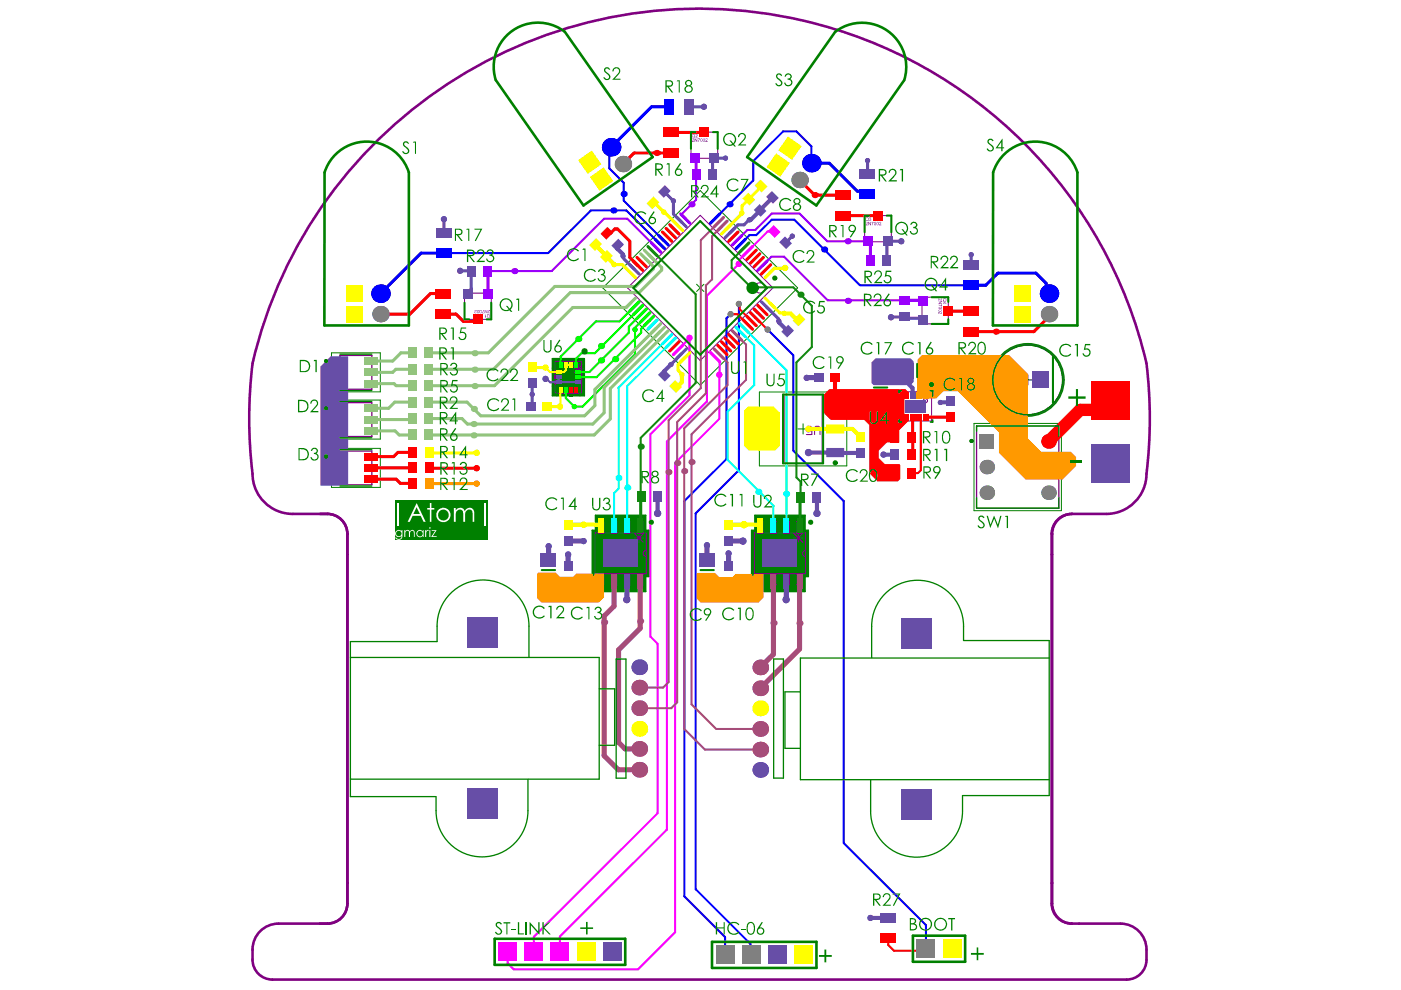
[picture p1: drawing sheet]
<svg xmlns="http://www.w3.org/2000/svg" width="297mm" height="210mm" viewBox="0 0 297 210" stroke-linecap="round" stroke-linejoin="round" font-family="sans-serif">
<path d="M217.9 79.5v2.1M216.8 80.5h2.2" fill="none" stroke="#000" stroke-width=".22"/>
<g fill="#008000">
<path d="M117.1 76h6.8v7.9h-6.8z"/>
<path d="M160.1 109.3h10.6v3.1h.7v9.8h-.7v3.2h-10.6v-3.2h-.7v-9.8h.7z"/>
<path d="M126.3 109.3h10.6v3.1h.7v9.8h-.7v3.2h-10.6v-3.2h-.7v-9.8h.7z"/>
</g>
<path d="M117.1 76h6.8v7.9h-6.8zM126.3 109.3h10.6v3.1h.7v9.8h-.7v3.2h-10.6v-3.2h-.7v-9.8h.7zM160.1 109.3h10.6v3.1h.7v9.8h-.7v3.2h-10.6v-3.2h-.7v-9.8h.7z" fill="none" stroke="#008000" stroke-width=".33"/>
<path d="M70.3 74.8h10.3v8.3h-10.3zM127.8 61l20.7-20.6 20.6 20.6-20.6 20.7zM70.3 84.8h10.3v8.3h-10.3zM70.3 95.1h10.3v8.2h-10.3zM161 83.1h18.5v15.7h-18.5zM206.5 89.8h18.5v18.5h-18.5z" fill="none" stroke="#008000" stroke-width=".21"/>
<path d="M147.7 60.3l1.5 1.5M149.2 60.3l-1.5 1.5M169.2 90.9h2.2M170.3 89.9v2.1" fill="none" stroke="#008000" stroke-width=".22"/>
<circle cx="217.9" cy="80.5" r="7.6" fill="none" stroke="#008000" stroke-width=".44"/>
<g fill="none" stroke="#800080" stroke-width=".21">
<path d="M117.7 76.6h5.6v6.7h-5.6zM117.7 78.6h.2v.6h-.2M117.7 79.7h.2v.5h-.2M118.6 76.6v.2h.5v-.2M119.7 76.6v.2h.5v-.2M120.6 76.6l2.7 2.8M120.8 76.6v.2h.5v-.2M121.9 76.6v.2h.5v-.2M123.3 79.7h-.2v.5h.2M123.3 78.6h-.2v.6h.2M117.7 80.8h.2v.5h-.2M118.6 83.3v-.2h.5v.2"/>
<path d="M119.7 83.3v-.2h.5v.2M120.8 83.3v-.2h.5v.2M121.9 83.3v-.2h.5v.2M123.3 80.8h-.2v.5h.2M190.9 83.1h6.6v6.2h-6.6zM126.1 113h10.9v8.7h-10.9zM126.9 113v-2.4h1.1v2.4M129.6 113v-2.4h1.1v2.4M132.4 113v-2.4h1.1v2.4M135.2 113v-2.4h1.1v2.4M159.9 113h10.9v8.7h-10.9zM160.7 113v-2.4h1.1v2.4"/>
<path d="M163.4 113v-2.4h1.1v2.4M166.2 113v-2.4h1.1v2.4M169 113v-2.4h1.1v2.4M126.9 121.7v2.4h1.1v-2.4M129.6 121.7v2.4h1.1v-2.4M132.4 121.7v2.4h1.1v-2.4M135.2 121.7v2.4h1.1v-2.4M160.7 121.7v2.4h1.1v-2.4M163.4 121.7v2.4h1.1v-2.4M166.2 121.7v2.4h1.1v-2.4M169 121.7v2.4h1.1v-2.4"/>
</g>
<path d="M146.5 28h5.7v5.6h-5.7zM183.3 45.7h5.7v5.6h-5.7zM98.5 62.2h5.7v5.5h-5.7zM133 61l15.5-15.4 15.4 15.4-15.4 15.4zM195.5 63h5.6v5.7h-5.6zM166.2 83.7h8.1v14.5h-8.1z" fill="none" stroke="#800080" stroke-width=".22"/>
<path d="M72.1 75.4h6.7v7.1h-6.7zM72.1 85.4h6.7v7.2h-6.7zM72.1 95.6h6.7v7.2h-6.7zM207.1 90.3h17.4v17.4h-17.4z" fill="none" stroke="#800080" stroke-width=".28"/>
<g fill="#800080">
<path d="M100.7 67.7h1.3v.6h-1.3z" fill-rule="evenodd"/>
<path d="M102.7 61.7h1.3v.5h-1.3z" fill-rule="evenodd"/>
<path d="M98.7 61.7h1.3v.5h-1.3z" fill-rule="evenodd"/>
<path d="M148.7 27.5h1.3v.5h-1.3z" fill-rule="evenodd"/>
<path d="M146.7 33.5h1.3v.6h-1.3z" fill-rule="evenodd"/>
<path d="M150.7 33.5h1.3v.6h-1.3z" fill-rule="evenodd"/>
<path d="M185.5 45.2h1.3v.5h-1.3z" fill-rule="evenodd"/>
<path d="M183.5 51.2h1.3v.6h-1.3z" fill-rule="evenodd"/>
<path d="M187.5 51.2h1.3v.6h-1.3z" fill-rule="evenodd"/>
<path d="M201.1 65.2h.5v1.3h-.5z" fill-rule="evenodd"/>
<path d="M195 63.2h.6v1.3h-.6z" fill-rule="evenodd"/>
<path d="M195 67.2h.6v1.3h-.6z" fill-rule="evenodd"/>
</g>
<path d="M121.8 77.2l1.8 1.8M121.8 78.1h1.8M122.7 77.2v1.8M123.6 77.2l-1.8 1.8M168.3 113.1l1.9 1.9M168.3 114.1h1.9M169.3 113.1v1.9M170.2 113.1l-1.9 1.9" fill="none" stroke="#800080" stroke-width=".21"/>
<g fill="#800080">
<path d="M103.4 65.7h.5l-.1 .3a.18 .18 0 0 0-.3 .2 .18 .18 0 0 0 .3 .1l.1-.1a.23 .23 0 0 1-.4 .1 .23 .23 0 0 1 .1-.3l.2-.2z"/>
<path d="M102.8 65.7l.4 .6v-.6h.1v.7l-.4-.6v.6h-.1z"/>
<path d="M102.4 65.7l.1 .2-.2 .4 .4 .1h-.5z"/>
<path d="M100.5 65.7h.5l-.2 .3a.18 .18 0 0 0-.1 .3 .18 .18 0 0 0 .3-.1 .26 .26 0 0 1-.3 .2 .26 .26 0 0 1-.2-.3 .26 .26 0 0 1 .3-.2l.1-.1z"/>
<path d="M102.8 66.7h.1v.5l.2-.1-.2 .2h-.1z"/>
<path d="M146.7 29.4h.1a.21 .21 0 0 1 .3 0 .21 .21 0 0 1-.1 .3l-.2 .3h.4v.1h-.5l.4-.5-.2-.2-.2 .2z"/>
<path d="M147.3 29.4l.4 .5v-.5h.1v.7l-.4-.6v.6h-.1z"/>
<path d="M147.9 29.4h.5l-.3 .7v-.2l.2-.4z"/>
<path d="M149.6 29.4a.27 .27 0 0 1 .4 .2 .27 .27 0 0 1-.3 .3l.3 .2h-.4l.3-.5-.1-.2-.2 .2z"/>
<path d="M147.5 28.5a.27 .27 0 0 1 .4 .1 .27 .27 0 0 1-.3 .4l.3 .1h-.5l.4-.4v-.2l-.4 .1z"/>
<path d="M183.5 47.1h.1a.21 .21 0 0 1 .3 0 .21 .21 0 0 1-.1 .3l-.2 .3h.4v.1h-.5l.4-.5v-.1l-.4 .1z"/>
<path d="M184.1 47l.4 .6v-.6h.2v.8l-.5-.6v.6h-.1z"/>
<path d="M184.8 47h.4l-.3 .8v-.3l.2-.3z"/>
<path d="M186.4 47.1a.27 .27 0 0 1 .4 .2 .27 .27 0 0 1-.3 .3l.4 .2h-.5l.4-.5-.2-.2-.2 .2z"/>
<path d="M184.3 46.2h.4l-.1 .2a.2 .2 0 0 1 0 .4 .19 .19 0 0 1-.3-.2l.1 .2 .3-.2-.3-.1 .2-.3-.3 .1z"/>
<path d="M199 63.3l.6 .3 .1-.1-.2-.1a.2 .2 0 0 1 .2 .1 .2 .2 0 0 1-.1 .3 .2 .2 0 0 1-.3-.2l-.2-.2v.3h-.1z"/>
<path d="M199 63.9h.7l-.5 .4h.5v.1h-.7l.5-.5z"/>
<path d="M199 64.6l.6 .3 .1-.4v.5z"/>
<path d="M199 66.1l.6 .4-.1-.4a.26 .26 0 0 1 .2 .3 .26 .26 0 0 1-.3 .2 .26 .26 0 0 1-.2-.3l-.1-.1-.1 .4z"/>
<path d="M101.8 65.8v.2a.19 .19 0 0 0-.1 .3 .19 .19 0 0 0 .3 0 .19 .19 0 0 0 0-.2l-.1-.3zM101.7 65.8a.31 .31 0 0 1 .4 .2 .31 .31 0 0 1-.3 .4l-.1-.1z"/>
<path d="M101.2 65.8v.2a.21 .21 0 0 0 .1 .3 .21 .21 0 0 0 .3 0 .21 .21 0 0 0-.1-.3l-.1-.2zM101.2 65.8a.32 .32 0 0 1 .4 .2 .32 .32 0 0 1-.2 .4 .35 .35 0 0 1-.3-.2 .35 .35 0 0 1 .1-.4z"/>
<path d="M103.3 67a.3 .3 0 0 0 .6 0 .3 .3 0 0 0-.6 0zM103.2 66.7h.2a.36 .36 0 0 1 .6 .2 .36 .36 0 0 1-.5 .4 .36 .36 0 0 1-.2-.6z"/>
<path d="M148.6 29.5v.2a.21 .21 0 0 0 0 .3 .21 .21 0 0 0 .3-.1 .21 .21 0 0 0-.1-.3v-.2zM148.5 29.5a.34 .34 0 0 1 .5 0 .34 .34 0 0 1-.1 .5 .35 .35 0 0 1-.4-.1 .35 .35 0 0 1 0-.4z"/>
<path d="M149.1 29.5a.22 .22 0 0 0 0 .3 .22 .22 0 0 0 .3 .1v-.4l-.1-.1zM149.1 29.5a.31 .31 0 0 1 .4 .2 .31 .31 0 0 1-.4 .3z"/>
<path d="M146.7 28.8a.26 .26 0 0 0 .5 0 .26 .26 0 0 0-.5 0zM146.7 28.6a.36 .36 0 0 1 .6-.1 .36 .36 0 0 1-.1 .6h.2h-.2a.38 .38 0 0 1-.4 0 .38 .38 0 0 1-.1-.5z"/>
<path d="M185.4 47.2v.2a.21 .21 0 0 0 0 .3 .21 .21 0 0 0 .3-.1 .21 .21 0 0 0 0-.3l-.1-.2zM185.3 47.2a.34 .34 0 0 1 .5 0 .34 .34 0 0 1-.1 .5 .35 .35 0 0 1-.4-.1 .35 .35 0 0 1 0-.4z"/>
<path d="M185.9 47.2a.22 .22 0 0 0 0 .3 .22 .22 0 0 0 .3 0v-.3l-.1-.1zM185.9 47.2a.31 .31 0 0 1 .4 .2 .31 .31 0 0 1-.4 .3z"/>
<path d="M183.6 46.5a.26 .26 0 0 0 .5 0 .26 .26 0 0 0-.5 0zM183.5 46.3a.36 .36 0 0 1 .6-.1 .36 .36 0 0 1-.1 .6h.2h-.2a.38 .38 0 0 1-.4-.1 .38 .38 0 0 1-.1-.4z"/>
<path d="M199.1 65.2v.2h.4a.25 .25 0 0 0-.1-.3 .25 .25 0 0 0-.3 .1zM199 65.2v-.1a.34 .34 0 0 1 .5-.1 .34 .34 0 0 1 .2 .4l-.2 .1a.33 .33 0 0 1-.3 0 .33 .33 0 0 1-.2-.3z"/>
<path d="M199 65.8l.3 .2a.22 .22 0 0 0 .3 0 .22 .22 0 0 0 0-.3 .22 .22 0 0 0-.3 0zM199 65.7l.1-.1a.34 .34 0 0 1 .4 0 .34 .34 0 0 1 .2 .4 .38 .38 0 0 1-.4 .1 .38 .38 0 0 1-.3-.4z"/>
<path d="M200 63.6a.26 .26 0 0 0 .5 0 .26 .26 0 0 0-.5 0zM199.9 63.4a.38 .38 0 0 1 .6-.2 .38 .38 0 0 1 .1 .6 .38 .38 0 0 1-.6 0l-.1 .2z"/>
<path d="M200.2 64.1v.2h.3zM200.1 64l.6 .4h-.5v.1l-.3-.1 .2-.1z"/>
</g>
<g fill="none" stroke="#800080" stroke-width=".21">
<path d="M134.6 113.1l1.8 1.9M134.6 114.1h1.8M135.5 113.1v1.9M136.4 113.1l-1.8 1.9M137 116.7a.66 .66 0 0 0-.6 .6 .66 .66 0 0 0 .6 .7M170.8 116.7a.66 .66 0 0 0-.6 .6 .66 .66 0 0 0 .6 .7"/>
<circle cx="196.2" cy="85" r=".44"/>
</g>
<circle cx="161.1" cy="61" r="1.09" fill="none" stroke="#800080" stroke-width=".22"/>
<g fill="none" stroke="#800080" stroke-width=".44">
<circle cx="69.1" cy="76.6" r=".22"/>
<circle cx="69.1" cy="86.6" r=".22"/>
<circle cx="69.1" cy="96.8" r=".22"/>
<circle cx="206" cy="93.5" r=".22"/>
</g>
<circle cx="217.9" cy="80.5" r="7.4" fill="none" stroke="#800080" stroke-width=".33"/>
<g fill="#800080">
<path d="M216.7 80.8a.67 .67 0 0 1 1 0 .67 .67 0 0 1-.1 1 .67 .67 0 0 1-.9-.1l.1-.1a.49 .49 0 0 0 .7 .2 .49 .49 0 0 0 .2-.7v-.1a.43 .43 0 0 0-.5-.3 .43 .43 0 0 0-.4 .4h-.1z"/>
<path d="M215.8 80.6h.2v1.1l.4-.2v.2l-.5 .3h-.1z"/>
<path d="M214.5 80.8h.1a.43 .43 0 0 1 .4-.2 .43 .43 0 0 1 .4 .3l-.2 .1a.3 .3 0 0 0-.4-.2 .3 .3 0 0 0-.1 .4 .3 .3 0 0 0 .4 .1h.3l-.2 .7h-.6v-.2h.5v-.4a.44 .44 0 0 1-.6 0 .44 .44 0 0 1 0-.6z"/>
</g>
<path d="M77.6 32.3a97.3 97.3 0 0 1 165.5 44.8 97.3 97.3 0 0 1-.3 25.6 8.5 8.5 0 0 1-8.3 6.3h-7.3a4.2 4.2 0 0 0-4.2 4.2v78.4a4.2 4.2 0 0 0 4.2 4.2h10.4a5.5 5.5 0 0 1 5.5 5.5 6.1 6.1 0 0 1-1 4.9 4.2 4.2 0 0 1-3.2 1.5h-181.1a4.2 4.2 0 0 1-4.3-4.2 7.5 7.5 0 0 1 1.1-5.4 5.5 5.5 0 0 1 4.5-2.3h10.3a4.2 4.2 0 0 0 4.3-4.2v-78.4a4.2 4.2 0 0 0-4.3-4.2h-7.3a8.5 8.5 0 0 1-8.6-8.6 97.6 97.6 0 0 1 0-23.3 96.7 96.7 0 0 1 24.1-44.8zM227.3 109a4.2 4.2 0 0 0-4.2 4.2v78.4a4.2 4.2 0 0 0 4.2 4.2M73.7 191.6a4.2 4.2 0 0 1-4.3 4.2h-1.6" fill="none" stroke="#800080" stroke-width=".55"/>
<path d="M172.1 90.7l-.3-.3h-.5l-.3 .3v.6l.3 .3 .8-.3v.8h-1.1M172.7 92.1v-1.4l.3-.3h.6l.3 .3v1.4" fill="none" stroke="#800080" stroke-width=".22"/>
<path d="M156.6 55.9l-6.7 6.8v22.4l-8.5 8.5v82.3l-22.7 22.6v3.3M146.2 71.6v12.2l-8.3 8.3v42.9l1.5 1.5v35.9l-26.2 26.2v3.2M152.5 79.5v9.3l-9.4 9.4v99.5l-7.8 7.8h-26.4l-1.3-1.3v-2.4" fill="none" stroke="#f0f" stroke-width=".44"/>
<path d="M134.6 69.9v5.2l-11.1 11.1h-1.7" fill="none" stroke="#0f0" stroke-width=".44"/>
<path d="M154.9 66.6l-.9 .9v29.8l-8.9 8.9v83.9l8.6 8.6v3.8M156.6 64.4v35.3l-9.1 9.1v79.7l11.6 11.6v2.2l.2 .2M162.8 69.9l5.4 5.4v20.3l10.7 10.6v72.5l17.4 17.4v5.7" fill="none" stroke="#00f" stroke-width=".44"/>
<circle cx="184.6" cy="194.6" r=".65" fill="#674ea7"/>
<circle cx="166.5" cy="56.8" r=".65" fill="#ff0"/>
<g fill="#674ea7">
<circle cx="69" cy="101.7" r=".65"/>
<circle cx="69" cy="99.3" r=".65"/>
<circle cx="69" cy="91.4" r=".65"/>
<circle cx="69" cy="89" r=".65"/>
<circle cx="68.8" cy="81.6" r=".65"/>
<circle cx="68.8" cy="79" r=".65"/>
</g>
<circle cx="186.3" cy="100.8" r=".65" fill="#f00"/>
<g fill="#674ea7">
<circle cx="163" cy="118.9" r=".76"/>
<circle cx="165.4" cy="118.9" r=".76"/>
<circle cx="134.2" cy="118.9" r=".76"/>
</g>
<circle cx="101.1" cy="96" r=".65" fill="#ff0"/>
<circle cx="101.1" cy="99.3" r=".65" fill="#f00"/>
<g fill="#f90">
<circle cx="101.1" cy="102.5" r=".65"/>
<circle cx="214.2" cy="88.6" r=".65"/>
<circle cx="208.1" cy="77.1" r=".65"/>
<circle cx="205.7" cy="77.1" r=".65"/>
<circle cx="203.5" cy="77.1" r=".65"/>
<circle cx="201.1" cy="77.1" r=".65"/>
<circle cx="212.2" cy="88.6" r=".65"/>
<circle cx="210.1" cy="88.6" r=".65"/>
<circle cx="210.1" cy="86.4" r=".65"/>
<circle cx="207.9" cy="86.4" r=".65"/>
<circle cx="210.1" cy="84" r=".65"/>
<circle cx="207.9" cy="84" r=".65"/>
<circle cx="205.7" cy="84" r=".65"/>
</g>
<circle cx="144.6" cy="79.5" r=".54" fill="#ff0"/>
<circle cx="152.5" cy="79.5" r=".65" fill="#f0f"/>
<g fill="#808080">
<circle cx="162.8" cy="69.9" r=".65"/>
<circle cx="156.6" cy="64.4" r=".65"/>
<circle cx="154.9" cy="66.6" r=".65"/>
</g>
<g fill="#f0f">
<circle cx="156.6" cy="55.9" r=".65"/>
<circle cx="146.2" cy="71.6" r=".65"/>
</g>
<g fill="#0f0">
<circle cx="134.6" cy="69.9" r=".55"/>
<circle cx="121.8" cy="86.2" r=".54"/>
</g>
<g fill="#674ea7">
<circle cx="149.2" cy="22.6" r=".65"/>
<circle cx="116.3" cy="115.8" r=".65"/>
<circle cx="120.5" cy="117.6" r=".65"/>
<circle cx="154.5" cy="117.3" r=".65"/>
<circle cx="149.9" cy="115.6" r=".65"/>
</g>
<g fill="#f90">
<circle cx="116.1" cy="126.3" r=".76"/>
<circle cx="120.5" cy="126.3" r=".76"/>
</g>
<g fill="#674ea7">
<circle cx="171" cy="80.1" r=".65"/>
<circle cx="205.9" cy="54" r=".54"/>
<circle cx="188.9" cy="67.3" r=".65"/>
<circle cx="153.8" cy="33.5" r=".55"/>
<circle cx="112.8" cy="83.6" r=".55"/>
</g>
<circle cx="115.7" cy="77.9" r=".65" fill="#ff0"/>
<g fill="#674ea7">
<circle cx="115.7" cy="80.3" r=".65"/>
<circle cx="189.3" cy="77.1" r=".65"/>
<circle cx="186.5" cy="77.1" r=".65"/>
</g>
<circle cx="140.7" cy="45" r=".55" fill="#ff0"/>
<g fill="#674ea7">
<circle cx="199.4" cy="85.3" r=".54"/>
<circle cx="195.5" cy="86.2" r=".54"/>
<circle cx="192.8" cy="86.2" r=".54"/>
<circle cx="168" cy="50.1" r=".54"/>
<circle cx="142.3" cy="77.3" r=".54"/>
<circle cx="183.9" cy="34.1" r=".54"/>
</g>
<circle cx="118.7" cy="86.2" r=".65" fill="#ff0"/>
<circle cx="132.1" cy="54.3" r=".54" fill="#674ea7"/>
<g fill="#ff0">
<circle cx="130.2" cy="56.1" r=".54"/>
<circle cx="166.3" cy="66.4" r=".54"/>
</g>
<circle cx="165.1" cy="68.1" r=".55" fill="#674ea7"/>
<circle cx="157.3" cy="45.2" r=".54" fill="#ff0"/>
<circle cx="142.8" cy="42.6" r=".54" fill="#674ea7"/>
<g fill="#ff0">
<circle cx="171.4" cy="90.9" r=".65"/>
<circle cx="158.8" cy="93.8" r=".65"/>
<circle cx="158.8" cy="90.9" r=".65"/>
<circle cx="158.8" cy="88.1" r=".65"/>
<circle cx="123.7" cy="111.2" r=".65"/>
</g>
<g fill="#674ea7">
<circle cx="123.7" cy="114.7" r=".65"/>
<circle cx="129.2" cy="116" r=".76"/>
<circle cx="131.6" cy="116" r=".76"/>
<circle cx="134.2" cy="116" r=".76"/>
<circle cx="131.6" cy="118.9" r=".76"/>
<circle cx="129.2" cy="118.9" r=".76"/>
<circle cx="132.9" cy="127.1" r=".76"/>
</g>
<g fill="#f90">
<circle cx="123.5" cy="123.4" r=".76"/>
<circle cx="157.5" cy="123.4" r=".76"/>
<circle cx="154.5" cy="126.5" r=".76"/>
<circle cx="150.1" cy="126.5" r=".76"/>
</g>
<circle cx="157.7" cy="111.2" r=".76" fill="#ff0"/>
<g fill="#674ea7">
<circle cx="157.5" cy="114.7" r=".76"/>
<circle cx="168" cy="118.9" r=".76"/>
<circle cx="168" cy="116" r=".76"/>
<circle cx="165.4" cy="116" r=".76"/>
<circle cx="163" cy="116" r=".76"/>
<circle cx="166.7" cy="127.1" r=".76"/>
<circle cx="171.4" cy="96" r=".76"/>
<circle cx="187.3" cy="96.4" r=".65"/>
<circle cx="139.4" cy="108.8" r=".76"/>
<circle cx="173.2" cy="108.8" r=".76"/>
<circle cx="97.6" cy="57.4" r=".65"/>
<circle cx="94.1" cy="46.5" r=".65"/>
<circle cx="191.1" cy="51.2" r=".65"/>
<circle cx="158.9" cy="46.6" r=".54"/>
</g>
<circle cx="215.2" cy="80.5" r="1.74" fill="#f90"/>
<path d="M99.1 130.9h6.5v6.5h-6.5z" fill-rule="evenodd" fill="#674ea7"/>
<g fill="#ff0">
<path d="M125.1 37.5l2.9-2 2 2.9-2.9 2z" fill-rule="evenodd"/>
<path d="M122.6 34l2.9-2 2 2.8-2.9 2z" fill-rule="evenodd"/>
<path d="M164.6 32.6l2.8 2-2 2.8-2.8-2z" fill-rule="evenodd"/>
</g>
<g fill="#808080">
<circle cx="132.1" cy="34.8" r="1.74"/>
<circle cx="169.5" cy="38.2" r="1.74"/>
</g>
<circle cx="222.4" cy="62.3" r="1.96" fill="#00f"/>
<g fill="#ff0">
<path d="M167.1 29l2.8 2-2 2.8-2.8-2z" fill-rule="evenodd"/>
<path d="M215.1 60.5h3.5v3.5h-3.5z" fill-rule="evenodd"/>
</g>
<g fill="#674ea7">
<path d="M231.3 94.1h8.2v8.2h-8.2z" fill-rule="evenodd"/>
<path d="M99.1 167.1h6.5v6.5h-6.5z" fill-rule="evenodd"/>
</g>
<circle cx="222.3" cy="93.6" r="1.53" fill="#f00"/>
<g fill="#808080">
<circle cx="209.2" cy="99" r="1.53"/>
<circle cx="222.3" cy="104.5" r="1.53"/>
<circle cx="209.2" cy="104.5" r="1.53"/>
</g>
<path d="M207.7 92.1h3.1v3h-3.1z" fill-rule="evenodd" fill="#808080"/>
<circle cx="222.3" cy="99" r="1.53" fill="#f90"/>
<circle cx="80.7" cy="62.3" r="1.96" fill="#00f"/>
<path d="M73.4 60.5h3.5v3.5h-3.5z" fill-rule="evenodd" fill="#ff0"/>
<circle cx="80.7" cy="66.6" r="1.74" fill="#808080"/>
<path d="M73.4 64.9h3.5v3.5h-3.5z" fill-rule="evenodd" fill="#ff0"/>
<path d="M127.9 199.9h3.8v3.8h-3.8z" fill-rule="evenodd" fill="#674ea7"/>
<path d="M122.3 199.9h3.9v3.8h-3.9z" fill-rule="evenodd" fill="#ff0"/>
<path d="M162.9 200.5h3.8v3.9h-3.8z" fill-rule="evenodd" fill="#674ea7"/>
<g fill="#f0f">
<path d="M116.8 199.9h3.9v3.8h-3.9z" fill-rule="evenodd"/>
<path d="M111.2 199.9h3.9v3.8h-3.9z" fill-rule="evenodd"/>
<path d="M105.7 199.9h3.9v3.8h-3.9z" fill-rule="evenodd"/>
</g>
<g fill="#808080">
<path d="M157.3 200.5h3.9v3.9h-3.9z" fill-rule="evenodd"/>
<path d="M151.8 200.5h3.9v3.9h-3.9z" fill-rule="evenodd"/>
</g>
<g fill="#ff0">
<path d="M168.4 200.5h3.9v3.9h-3.9z" fill-rule="evenodd"/>
<path d="M199.9 199.2h3.9v3.9h-3.9z" fill-rule="evenodd"/>
</g>
<path d="M194.4 199.2h3.9v3.9h-3.9z" fill-rule="evenodd" fill="#808080"/>
<path d="M231.3 80.8h8.2v8.1h-8.2z" fill-rule="evenodd" fill="#f00"/>
<path d="M215.1 64.9h3.5v3.5h-3.5z" fill-rule="evenodd" fill="#ff0"/>
<path d="M218.9 78.8h3.5v3.5h-3.5z" fill-rule="evenodd" fill="#674ea7"/>
<circle cx="222.4" cy="66.6" r="1.74" fill="#808080"/>
<g fill="#00f">
<circle cx="172" cy="34.6" r="1.96"/>
<circle cx="129.6" cy="31.2" r="1.96"/>
</g>
<g fill="#a64d79">
<circle cx="135.5" cy="150.2" r="1.66"/>
<circle cx="161.2" cy="158.9" r="1.66"/>
<circle cx="161.2" cy="154.6" r="1.66"/>
</g>
<circle cx="161.2" cy="150.2" r="1.66" fill="#ff0"/>
<g fill="#a64d79">
<circle cx="135.5" cy="163.2" r="1.66"/>
<circle cx="161.2" cy="145.9" r="1.66"/>
</g>
<circle cx="135.5" cy="154.5" r="1.66" fill="#ff0"/>
<circle cx="135.5" cy="158.8" r="1.66" fill="#a64d79"/>
<circle cx="161.2" cy="163.2" r="1.66" fill="#674ea7"/>
<circle cx="135.5" cy="145.8" r="1.66" fill="#a64d79"/>
<g fill="#674ea7">
<path d="M191.1 167.3h6.6v6.5h-6.6z" fill-rule="evenodd"/>
<path d="M191.1 131.1h6.6v6.5h-6.6z" fill-rule="evenodd"/>
</g>
<circle cx="161.2" cy="141.5" r="1.66" fill="#a64d79"/>
<g fill="#674ea7">
<path d="M184.8 76.8l.8-.8h7.5l.6 .6v4.4l-.7 .7h-7.8l-.4-.5z"/>
<circle cx="135.5" cy="141.5" r="1.66"/>
</g>
<g fill="#f90">
<path d="M147.9 121.5h3.7l.9 .8h2.8l.7-.6h5.9v5l-1.1 1.1h-12.2l-.9-.9v-5.2z"/>
<path d="M113.9 121.6l.2-.2h3.7l.9 .9h2.8l.7-.7h5.9v5l-1.1 1.1h-12.2l-.9-.8z"/>
<path d="M194.6 76.2l.9-.9h18.5l3.9 3.9v13.8l2.8 2.8h6.4l1 1.1v1.9l-2.8 2.9h-7.8l-5.7-5.7v-4.4l-8.7-8.7h-3.1l-1.5 1.6h-3.9l-.2-.2z"/>
</g>
<path d="M157.7 87.1l.9-.9h5.5l1.3 1.3v7l-1.1 1.1h-5.5l-1.1-1.1z" fill="#ff0"/>
<path d="M174.5 83.8l1.3-1.3h16.2l.5 .6v1.2l-.2 .2h-.6v3.4h.9v1.4l-1.9 1.9v2.6h-2.7l-1.7 1.8v1.5l1.3 1.3h3.1l.2 .2v3l-.6 .5h-4.2l-1.8-1.7v-10.3l-1.1-1.1h-7l-1.7-1.6z" fill="#f00"/>
<path d="M195.2 77.1h3.1v7.1l-.2 .3h-3.7v-1.3l.8-.9z" fill="#f90"/>
<path d="M67.9 77.7l2.2-2.2h3.7v27.5h-5.9z" fill="#674ea7"/>
<path d="M192.2 78.6v2.4" fill="none" stroke="#674ea7" stroke-width=".87"/>
<path d="M118.9 75.6v1.7" fill="none" stroke="#0f0" stroke-width=".44"/>
<path d="M120 78.5l-.4 .4h-3" fill="none" stroke="#ff0" stroke-width=".44"/>
<path d="M140.8 45l3 2.9M165.4 66.4h.8M116.1 86.2h2.6" fill="none" stroke="#ff0" stroke-width=".65"/>
<path d="M123.7 111.2v.1" fill="none" stroke="#ff0" stroke-width=".87"/>
<path d="M146.2 22.6h3" fill="none" stroke="#674ea7" stroke-width=".65"/>
<circle cx="205.9" cy="56.1" r=".33" fill="#674ea7"/>
<path d="M182.4 96l.1 .1M189.7 96.4h.1" fill="none" stroke="#674ea7" stroke-width=".87"/>
<path d="M193.5 92.4l-.3 .3M193.5 93v3.1l-.3 .3M196.3 88.4h5.2" fill="none" stroke="#f00" stroke-width=".65"/>
<path d="M213.2 78.6l2 1.9M215.2 96.3l2.7 2.7h4.4" fill="none" stroke="#f90" stroke-width="1.7"/>
<circle cx="171.4" cy="96" r=".44" fill="#674ea7"/>
<path d="M193.2 92.7l.3 .3M193.5 88.4v4M201.6 88.3l-.1 .1" fill="none" stroke="#f00" stroke-width=".65"/>
<path d="M196.7 78.6h16.5M215.2 80.5v15.8" fill="none" stroke="#f90" stroke-width="1.7"/>
<path d="M171.4 96h11M187.3 96.4h2.4" fill="none" stroke="#674ea7" stroke-width=".87"/>
<path d="M144.6 79.5v1.6M143.3 81.9l.4 .1M171.4 90.9h9.3l1.8 1.7v.1" fill="none" stroke="#ff0" stroke-width=".87"/>
<path d="M144.5 75l-1.2 1.2" fill="none" stroke="#674ea7" stroke-width=".65"/>
<path d="M143.8 77.3v1.2" fill="none" stroke="#ff0" stroke-width=".65"/>
<circle cx="143.7" cy="82" r=".44" fill="#ff0"/>
<path d="M166.3 66.4l1.3 .1 1.4 1.3h.4M143.3 81.9v.3M144.6 81.1l-.9 .9M120.5 111.3h.1M127.3 111.2l.1 .2" fill="none" stroke="#ff0" stroke-width=".87"/>
<path d="M168 50.1l-1.4 1.4M143.3 76.2l-1 1.1M162.4 65l2.6 2.6v.4" fill="none" stroke="#674ea7" stroke-width=".65"/>
<path d="M143.8 78.5l.8 1M145.3 75.7l-1.5 1.6M163.2 64.2l2.2 2.2M166.2 66.4h.1" fill="none" stroke="#ff0" stroke-width=".65"/>
<path d="M165.1 68.1l.1 .3 1.8 1.8" fill="none" stroke="#674ea7" stroke-width=".87"/>
<path d="M195.2 99.7l-.6 .6" fill="none" stroke="#f00" stroke-width=".44"/>
<circle cx="168" cy="50.1" r=".33" fill="#674ea7"/>
<path d="M165 68l.1 .1" fill="none" stroke="#674ea7" stroke-width=".65"/>
<path d="M164.1 49.1l-1-.1-.3 .1-4.2 4.2" fill="none" stroke="#f0f" stroke-width=".44"/>
<path d="M194.9 88.4l.3 .4v10.9M195.2 89.1h.1M193.2 100.3h1.4" fill="none" stroke="#f00" stroke-width=".44"/>
<path d="M163.8 41.8l-2.6 2.8M192.2 81l1.3 1.3v1.6M201.6 84.9l-.4 .4h-1.8" fill="none" stroke="#674ea7" stroke-width=".87"/>
<path d="M161.4 39.4v.2l-2.6 2.6" fill="none" stroke="#ff0" stroke-width=".65"/>
<circle cx="158.8" cy="42.2" r=".33" fill="#ff0"/>
<path d="M130.2 56.1h1.8l1.7 1.8M138.4 43h.4l2 2M158.8 42.2l-1.5 1.4v1.5l-.1 .3-3.3 3.2" fill="none" stroke="#ff0" stroke-width=".65"/>
<path d="M131 52l-.2 .7 1.3 1.2v.4M161.2 44.6l-2 2h-.3" fill="none" stroke="#674ea7" stroke-width=".87"/>
<path d="M132.2 54.8l2.3 2.3M140.8 40.6l2 2v2.8l1.7 1.7M158.9 46.6l-1.2 1.1h-1.2l-1.8 1.7" fill="none" stroke="#674ea7" stroke-width=".65"/>
<path d="M126.3 51.9l3.9 4.2" fill="none" stroke="#ff0" stroke-width=".87"/>
<path d="M128.7 49.5h.7l1-1h.5l2.6 2.7v3.4l1.8 1.7" fill="none" stroke="#f00" stroke-width=".65"/>
<path d="M122.6 80h3.9M123.3 74.9l-1.2 1.1M133.3 69.2v1.3" fill="none" stroke="#0f0" stroke-width=".44"/>
<circle cx="137.6" cy="68" r=".22" fill="#0f0"/>
<path d="M139.9 70.4l-11.8 11.8M99 85.3l2.9 2.9M99.1 89.9h26.6M126.1 82.6v3.4" fill="none" stroke="#93c47d" stroke-width=".65"/>
<path d="M123.3 74.9h2.8M134.5 65l-3.2 3.1h-5l-7.4 7.5M134.8 69.3l-.2 .6M136.1 66.5l-2.8 2.7M137.6 68l-1.7 1.7v.8" fill="none" stroke="#0f0" stroke-width=".44"/>
<path d="M115.7 77.9l.9 1M121 77.3h-1v1.2M118.9 82.6l-.2 3.6" fill="none" stroke="#ff0" stroke-width=".44"/>
<path d="M153.8 33.5h-2.4l-.3 .3v3.3M183.9 34.1l-.1 2.7M94.1 46.5v2.8M97.6 57.4l2.4 .1M99.9 58.5v3.1l-.6 .7M188.2 51.2h.1M188.2 51.2l-.2 .1v4M188.2 51.2h2.9M205.9 54v2.1M99.9 61.2h.1M188.9 67.3l2.8-.1 .4 .3h3.1l.4 .4M112.8 81.2v4.8l-.1 .2" fill="none" stroke="#674ea7" stroke-width=".65"/>
<path d="M164.2 56.9l-1 1M166.5 56.8l-.1 .1M112.7 77.9h3" fill="none" stroke="#ff0" stroke-width=".65"/>
<path d="M118.4 80v.8M115.7 80.3h.2l.7 .8h6" fill="none" stroke="#674ea7" stroke-width=".44"/>
<path d="M141.8 22.6h-3.6l-8.6 8.6M172 34.6h3.8l6 5.9h1.4l.6 .7M94.1 53.7h-4.8l-8.6 8.6M205.9 60.5h3.1l2.6-2.6h8l2.2 2.1v1.6l.6 .7" fill="none" stroke="#00f" stroke-width=".65"/>
<path d="M142.3 32.4h-7.9l-2.3 2.4M149.3 28l-7 .1M172.7 41.4h6M178.7 45.5l.2 .2M93.8 62.2h-2.5l-4.4 4.4h-6.2M96.7 66.6l1.5 1.5M101.3 67.7l-.4 .4M201.1 65.8l.1 .2h4.7M222.4 66.6v.5l-3.2 3.2h-13.3" fill="none" stroke="#f00" stroke-width=".65"/>
<path d="M235.4 84.8l-2 2.1" fill="none" stroke="#f00" stroke-width="2.6"/>
<path d="M147.6 37.1v5.3l-3.1 3 .8 .9M128.1 46.4h4.9l6.1 6.1M160.1 48.8h-1.7l-2.2 2.2M166.2 54.4l9.3 9.3" fill="none" stroke="#90f" stroke-width=".44"/>
<path d="M147.3 33.5l.3 .3v3.3M103.5 58.4l-.1 3.9M184.1 51.2l.5 .4v3.7M191.7 63.7l3.9 .1" fill="none" stroke="#90f" stroke-width=".65"/>
<path d="M129.6 31.2l-.4 .4v4.1l3 3v3.8l8.5 8.5M172 34.6v-3.6l-3.1-3.1h-2.9l-6.3 6.3v4.1l-8.1 8M139.9 51.7l-7.1-7.1h-7.5l-9.1 9.1h-22.1M157 51.7l1.9-1.8h1.5l3.2-3.3h4.8l13.9 13.9h23.6" fill="none" stroke="#00f" stroke-width=".44"/>
<path d="M173.6 80.1h-2.6M116.3 115.8v2.9M120.4 120h.1M120.5 114.7h.1M120.5 117.6l-.1 2.4M120.5 114.7h3.2M123.7 114.7h.1M149.9 115.6v3.1M154.5 114.7h3M154.5 117.3v2.7M133 123.3l-.1 3.8M166.8 123.3l-.1 3.8" fill="none" stroke="#674ea7" stroke-width="1.1"/>
<path d="M177 80.1l.1 5.8" fill="none" stroke="#f00" stroke-width=".87"/>
<path d="M127.3 111.2l-6.8 .1M154.5 111.3l6.6-.1 .1 .2M157.7 111.2v.1" fill="none" stroke="#ff0" stroke-width=".87"/>
<path d="M142.3 77.3l-1.5 1.5M139.4 105.4v3.4M173.2 105.6v3.2" fill="none" stroke="#674ea7" stroke-width=".87"/>
<path d="M141.8 89.1v55.5M145.1 99.9v54.6l4.4 4.4" fill="none" stroke="#a64d79" stroke-width=".44"/>
<path d="M169.7 105.6l-.2 5.8" fill="none" stroke="#12880e" stroke-width=".65"/>
<circle cx="139.4" cy="108.8" r=".44" fill="#674ea7"/>
<path d="M135.8 105.5l-.1 5.9" fill="none" stroke="#12880e" stroke-width=".65"/>
<path d="M138.4 53.3l9.1 9.1M157.8 52.5l-2.7 2.7v1.6l4.1 4.1h9l3.9 3.9v8.8l-3.2 3.2v24.4l.8 .9v3.5M147.5 81.2l-11.7 11.6" fill="none" stroke="#12880e" stroke-width=".44"/>
<path d="M152.4 47.1l-3.8 3.8v31.4l-6.8 6.8M153.2 47.9l-2.2 2.2v9.1l-1.3 1.3v22.9l-6.1 6.1v59.4l-1.3 1.3h-6.8M152.4 75l1.9 1.8v4.8l-9.2 9.2v9.1M156.2 71.1l2 1.9v7.5l-11.6 11.6v57.2l5.2 5.3h9.4M135.5 145.8h5.1M149.5 158.9h11.7" fill="none" stroke="#a64d79" stroke-width=".44"/>
<path d="M141.5 71.9l-10.4 10.3v21.4l-.9 1M142.2 72.7l-9.2 9.2v29.5M157 70.4l2.9 2.9v8.3l-5.6 5.7v10.2l9.7 9.7v4.2M157.8 69.6l9 8.9v32.9" fill="none" stroke="#0ff" stroke-width=".44"/>
<path d="M166.2 54.4h-2.6l-2 1.9M175.5 63.7h16.2" fill="none" stroke="#90f" stroke-width=".44"/>
<path d="M138.5 56.5v.5M140.3 56.7v.6M120.9 62l-16.3 16.3M140.7 71.1l-11.3 11.3M128.1 82.2v5.3" fill="none" stroke="#93c47d" stroke-width=".65"/>
<path d="M122.6 78.9h2.4" fill="none" stroke="#0f0" stroke-width=".44"/>
<circle cx="137.8" cy="55.8" r=".33" fill="#93c47d"/>
<g fill="none" stroke="#93c47d" stroke-width=".65">
<path d="M136.8 54.8l1.7 1.7M137.6 54l2.7 2.7M138.5 57l-3.7 3.7h-17.2l-14.1 14.1h-12.6M140.3 57.3l-4.8 4.7h-14.6M87.4 78.3h-3.5l-.6 .6h-4.6M87.4 74.8h-2.4l-1.7 1.8h-4.6M90.9 78.3h13.7M133.7 64.2l-1 1h-11.3l-16.6 16.6h-13.9M139.1 69.6l-13 13M78.7 91.4h5.1l.8 .8h2.8M78.7 81.3h4.8l.5 .5h3.4M87.4 88.7l-.2 .3h-8.5"/>
<path d="M87.4 85.3h-3.7l-1.3 1.3h-3.7M90.9 88.7h7l1.2 1.2M90.9 85.3h8.1M126.1 86l-2.1 2.2h-22.1M128.1 87.5l-2.4 2.4M129.4 82.4v6.4l-3.4 3.4h-35.1"/>
</g>
<path d="M147.5 62.4v18.8M135.8 92.8v12.7" fill="none" stroke="#12880e" stroke-width=".44"/>
<path d="M122.1 76v1.3M133.3 70.5l-8.3 8.4M135.3 65.7l-9.2 9.2M135.9 70.5l-9.4 9.5M136.8 67.3l-2 2M120 82.6v1.8l1.8 1.8" fill="none" stroke="#0f0" stroke-width=".44"/>
<path d="M130.2 104.6v6.8" fill="none" stroke="#0ff" stroke-width=".44"/>
<path d="M169.5 38.2l3.2 3.2M178.9 45.7h7.2M93.8 66.6h2.9M98.2 68.1h2.7M78.7 99.2h8.8M87.5 95.9h-3.1l-.9 .9h-4.8M91 99.2l10.1 .1M78.7 101.6h5.3l.9 .9h2.6" fill="none" stroke="#f00" stroke-width=".65"/>
<path d="M158.6 53.3l-1.8 1.7v.8l-.2 .1M146.2 71.6l-2.4 2.6M151.6 75.7l1 1-.1 2.8" fill="none" stroke="#f0f" stroke-width=".44"/>
<path d="M154.9 66.6h1.5l2.2 2.2M156.6 64.4l.2 .2v.9l2.5 2.5M160.1 67.3h.1M160.1 67.3l2.7 2.6M188.3 199v1.4l1.3 1.2h6.3l.4-.4" fill="none" stroke="#f00" stroke-width=".44"/>
<path d="M91 102.5h10.1" fill="none" stroke="#f90" stroke-width=".65"/>
<path d="M164.2 56.9h2.2M91 95.9l10.1 .1" fill="none" stroke="#ff0" stroke-width=".65"/>
<path d="M128.1 46.4l-11.1 11.1h-13.5M160.1 48.8l3.5-3.5h5.9l5.9 5.9h8.7" fill="none" stroke="#90f" stroke-width=".44"/>
<path d="M130.2 123.3v5.2l-2.1 2.1v29.6l3 3h4.4M135.7 123.3v9.9l-4.6 4.6v19.6l1.4 1.4h3M164 123.3v15.4l-2.8 2.8M169.5 123.3v14.3l-8.3 8.3" fill="none" stroke="#a64d79" stroke-width="1.1"/>
<path d="M233.4 86.9h-4.4l-6.6 6.6" fill="none" stroke="#f00" stroke-width="2.6"/>
<path d="M141.8 144.6l-1.2 1.2" fill="none" stroke="#a64d79" stroke-width=".44"/>
<path d="M184.6 194.6h3.7" fill="none" stroke="#674ea7" stroke-width=".87"/>
<circle cx="184.6" cy="194.6" r=".65" fill="#674ea7"/>
<circle cx="166.5" cy="56.8" r=".65" fill="#ff0"/>
<g fill="#674ea7">
<circle cx="69" cy="101.7" r=".65"/>
<circle cx="69" cy="99.3" r=".65"/>
<circle cx="69" cy="91.4" r=".65"/>
<circle cx="69" cy="89" r=".65"/>
<circle cx="68.8" cy="81.6" r=".65"/>
<circle cx="68.8" cy="79" r=".65"/>
</g>
<circle cx="186.3" cy="100.8" r=".65" fill="#f00"/>
<g fill="#674ea7">
<circle cx="163" cy="118.9" r=".76"/>
<circle cx="165.4" cy="118.9" r=".76"/>
<circle cx="134.2" cy="118.9" r=".76"/>
</g>
<circle cx="101.1" cy="96" r=".65" fill="#ff0"/>
<circle cx="101.1" cy="99.3" r=".65" fill="#f00"/>
<g fill="#f90">
<circle cx="101.1" cy="102.5" r=".65"/>
<circle cx="214.2" cy="88.6" r=".65"/>
<circle cx="208.1" cy="77.1" r=".65"/>
<circle cx="205.7" cy="77.1" r=".65"/>
<circle cx="203.5" cy="77.1" r=".65"/>
<circle cx="201.1" cy="77.1" r=".65"/>
<circle cx="212.2" cy="88.6" r=".65"/>
<circle cx="210.1" cy="88.6" r=".65"/>
<circle cx="210.1" cy="86.4" r=".65"/>
<circle cx="207.9" cy="86.4" r=".65"/>
<circle cx="210.1" cy="84" r=".65"/>
<circle cx="207.9" cy="84" r=".65"/>
<circle cx="205.7" cy="84" r=".65"/>
</g>
<circle cx="144.6" cy="79.5" r=".54" fill="#ff0"/>
<circle cx="152.5" cy="79.5" r=".65" fill="#f0f"/>
<g fill="#808080">
<circle cx="162.8" cy="69.9" r=".65"/>
<circle cx="156.6" cy="64.4" r=".65"/>
<circle cx="154.9" cy="66.6" r=".65"/>
</g>
<g fill="#f0f">
<circle cx="156.6" cy="55.9" r=".65"/>
<circle cx="146.2" cy="71.6" r=".65"/>
</g>
<g fill="#0f0">
<circle cx="134.6" cy="69.9" r=".55"/>
<circle cx="121.8" cy="86.2" r=".54"/>
</g>
<g fill="#674ea7">
<circle cx="149.2" cy="22.6" r=".65"/>
<circle cx="116.3" cy="115.8" r=".65"/>
<circle cx="120.5" cy="117.6" r=".65"/>
<circle cx="154.5" cy="117.3" r=".65"/>
<circle cx="149.9" cy="115.6" r=".65"/>
</g>
<g fill="#f90">
<circle cx="116.1" cy="126.3" r=".76"/>
<circle cx="120.5" cy="126.3" r=".76"/>
</g>
<g fill="#674ea7">
<circle cx="171" cy="80.1" r=".65"/>
<circle cx="205.9" cy="54" r=".54"/>
<circle cx="188.9" cy="67.3" r=".65"/>
<circle cx="153.8" cy="33.5" r=".55"/>
<circle cx="112.8" cy="83.6" r=".55"/>
</g>
<circle cx="115.7" cy="77.9" r=".65" fill="#ff0"/>
<g fill="#674ea7">
<circle cx="115.7" cy="80.3" r=".65"/>
<circle cx="189.3" cy="77.1" r=".65"/>
<circle cx="186.5" cy="77.1" r=".65"/>
</g>
<circle cx="140.7" cy="45" r=".55" fill="#ff0"/>
<g fill="#674ea7">
<circle cx="199.4" cy="85.3" r=".54"/>
<circle cx="195.5" cy="86.2" r=".54"/>
<circle cx="192.8" cy="86.2" r=".54"/>
<circle cx="168" cy="50.1" r=".54"/>
<circle cx="142.3" cy="77.3" r=".54"/>
<circle cx="183.9" cy="34.1" r=".54"/>
</g>
<circle cx="118.7" cy="86.2" r=".65" fill="#ff0"/>
<circle cx="132.1" cy="54.3" r=".54" fill="#674ea7"/>
<g fill="#ff0">
<circle cx="130.2" cy="56.1" r=".54"/>
<circle cx="166.3" cy="66.4" r=".54"/>
</g>
<circle cx="165.1" cy="68.1" r=".55" fill="#674ea7"/>
<circle cx="157.3" cy="45.2" r=".54" fill="#ff0"/>
<circle cx="142.8" cy="42.6" r=".54" fill="#674ea7"/>
<g fill="#ff0">
<circle cx="171.4" cy="90.9" r=".65"/>
<circle cx="158.8" cy="93.8" r=".65"/>
<circle cx="158.8" cy="90.9" r=".65"/>
<circle cx="158.8" cy="88.1" r=".65"/>
<circle cx="123.7" cy="111.2" r=".65"/>
</g>
<g fill="#674ea7">
<circle cx="123.7" cy="114.7" r=".65"/>
<circle cx="129.2" cy="116" r=".76"/>
<circle cx="131.6" cy="116" r=".76"/>
<circle cx="134.2" cy="116" r=".76"/>
<circle cx="131.6" cy="118.9" r=".76"/>
<circle cx="129.2" cy="118.9" r=".76"/>
<circle cx="132.9" cy="127.1" r=".76"/>
</g>
<g fill="#f90">
<circle cx="123.5" cy="123.4" r=".76"/>
<circle cx="157.5" cy="123.4" r=".76"/>
<circle cx="154.5" cy="126.5" r=".76"/>
<circle cx="150.1" cy="126.5" r=".76"/>
</g>
<circle cx="157.7" cy="111.2" r=".76" fill="#ff0"/>
<g fill="#674ea7">
<circle cx="157.5" cy="114.7" r=".76"/>
<circle cx="168" cy="118.9" r=".76"/>
<circle cx="168" cy="116" r=".76"/>
<circle cx="165.4" cy="116" r=".76"/>
<circle cx="163" cy="116" r=".76"/>
<circle cx="166.7" cy="127.1" r=".76"/>
<circle cx="171.4" cy="96" r=".76"/>
<circle cx="187.3" cy="96.4" r=".65"/>
<circle cx="139.4" cy="108.8" r=".76"/>
<circle cx="173.2" cy="108.8" r=".76"/>
<circle cx="97.6" cy="57.4" r=".65"/>
<circle cx="94.1" cy="46.5" r=".65"/>
<circle cx="191.1" cy="51.2" r=".65"/>
<circle cx="158.9" cy="46.6" r=".54"/>
</g>
<circle cx="215.2" cy="80.5" r="1.74" fill="#f90"/>
<path d="M99.1 130.9h6.5v6.5h-6.5z" fill-rule="evenodd" fill="#674ea7"/>
<g fill="#ff0">
<path d="M125.1 37.5l2.9-2 2 2.9-2.9 2z" fill-rule="evenodd"/>
<path d="M122.6 34l2.9-2 2 2.8-2.9 2z" fill-rule="evenodd"/>
<path d="M164.6 32.6l2.8 2-2 2.8-2.8-2z" fill-rule="evenodd"/>
</g>
<g fill="#808080">
<circle cx="132.1" cy="34.8" r="1.74"/>
<circle cx="169.5" cy="38.2" r="1.74"/>
</g>
<circle cx="222.4" cy="62.3" r="1.96" fill="#00f"/>
<g fill="#ff0">
<path d="M167.1 29l2.8 2-2 2.8-2.8-2z" fill-rule="evenodd"/>
<path d="M215.1 60.5h3.5v3.5h-3.5z" fill-rule="evenodd"/>
</g>
<g fill="#674ea7">
<path d="M231.3 94.1h8.2v8.2h-8.2z" fill-rule="evenodd"/>
<path d="M99.1 167.1h6.5v6.5h-6.5z" fill-rule="evenodd"/>
</g>
<circle cx="222.3" cy="93.6" r="1.53" fill="#f00"/>
<g fill="#808080">
<circle cx="209.2" cy="99" r="1.53"/>
<circle cx="222.3" cy="104.5" r="1.53"/>
<circle cx="209.2" cy="104.5" r="1.53"/>
</g>
<path d="M207.7 92.1h3.1v3h-3.1z" fill-rule="evenodd" fill="#808080"/>
<circle cx="222.3" cy="99" r="1.53" fill="#f90"/>
<circle cx="80.7" cy="62.3" r="1.96" fill="#00f"/>
<path d="M73.4 60.5h3.5v3.5h-3.5z" fill-rule="evenodd" fill="#ff0"/>
<circle cx="80.7" cy="66.6" r="1.74" fill="#808080"/>
<path d="M73.4 64.9h3.5v3.5h-3.5z" fill-rule="evenodd" fill="#ff0"/>
<path d="M127.9 199.9h3.8v3.8h-3.8z" fill-rule="evenodd" fill="#674ea7"/>
<path d="M122.3 199.9h3.9v3.8h-3.9z" fill-rule="evenodd" fill="#ff0"/>
<path d="M162.9 200.5h3.8v3.9h-3.8z" fill-rule="evenodd" fill="#674ea7"/>
<g fill="#f0f">
<path d="M116.8 199.9h3.9v3.8h-3.9z" fill-rule="evenodd"/>
<path d="M111.2 199.9h3.9v3.8h-3.9z" fill-rule="evenodd"/>
<path d="M105.7 199.9h3.9v3.8h-3.9z" fill-rule="evenodd"/>
</g>
<g fill="#808080">
<path d="M157.3 200.5h3.9v3.9h-3.9z" fill-rule="evenodd"/>
<path d="M151.8 200.5h3.9v3.9h-3.9z" fill-rule="evenodd"/>
</g>
<g fill="#ff0">
<path d="M168.4 200.5h3.9v3.9h-3.9z" fill-rule="evenodd"/>
<path d="M199.9 199.2h3.9v3.9h-3.9z" fill-rule="evenodd"/>
</g>
<path d="M194.4 199.2h3.9v3.9h-3.9z" fill-rule="evenodd" fill="#808080"/>
<path d="M231.3 80.8h8.2v8.1h-8.2z" fill-rule="evenodd" fill="#f00"/>
<path d="M215.1 64.9h3.5v3.5h-3.5z" fill-rule="evenodd" fill="#ff0"/>
<path d="M218.9 78.8h3.5v3.5h-3.5z" fill-rule="evenodd" fill="#674ea7"/>
<circle cx="222.4" cy="66.6" r="1.74" fill="#808080"/>
<g fill="#00f">
<circle cx="172" cy="34.6" r="1.96"/>
<circle cx="129.6" cy="31.2" r="1.96"/>
</g>
<g fill="#a64d79">
<circle cx="135.5" cy="150.2" r="1.66"/>
<circle cx="161.2" cy="158.9" r="1.66"/>
<circle cx="161.2" cy="154.6" r="1.66"/>
</g>
<circle cx="161.2" cy="150.2" r="1.66" fill="#ff0"/>
<g fill="#a64d79">
<circle cx="135.5" cy="163.2" r="1.66"/>
<circle cx="161.2" cy="145.9" r="1.66"/>
</g>
<circle cx="135.5" cy="154.5" r="1.66" fill="#ff0"/>
<circle cx="135.5" cy="158.8" r="1.66" fill="#a64d79"/>
<circle cx="161.2" cy="163.2" r="1.66" fill="#674ea7"/>
<circle cx="135.5" cy="145.8" r="1.66" fill="#a64d79"/>
<g fill="#674ea7">
<path d="M191.1 167.3h6.6v6.5h-6.6z" fill-rule="evenodd"/>
<path d="M191.1 131.1h6.6v6.5h-6.6z" fill-rule="evenodd"/>
</g>
<circle cx="161.2" cy="141.5" r="1.66" fill="#a64d79"/>
<circle cx="135.5" cy="141.5" r="1.66" fill="#674ea7"/>
<path d="M186.6 193.6h3.3v2h-3.3z" fill-rule="evenodd" fill="#674ea7"/>
<g fill="#f00">
<path d="M92.2 65.6h3.3v2h-3.3z" fill-rule="evenodd"/>
<path d="M92.2 61.3h3.3v1.9h-3.3z" fill-rule="evenodd"/>
</g>
<path d="M190.6 66.3h2.2v1.7h-2.2z" fill-rule="evenodd" fill="#674ea7"/>
<path d="M190.6 62.8h2.2v1.7h-2.2z" fill-rule="evenodd" fill="#90f"/>
<path d="M187.2 54.2h1.7v2.2h-1.7z" fill-rule="evenodd" fill="#674ea7"/>
<path d="M183.7 54.2h1.7v2.2h-1.7z" fill-rule="evenodd" fill="#90f"/>
<path d="M150.2 36h1.7v2.2h-1.7z" fill-rule="evenodd" fill="#674ea7"/>
<path d="M146.7 36h1.8v2.2h-1.8z" fill-rule="evenodd" fill="#90f"/>
<path d="M99.1 56.4h1.7v2.2h-1.7z" fill-rule="evenodd" fill="#674ea7"/>
<path d="M102.6 56.4h1.7v2.2h-1.7z" fill-rule="evenodd" fill="#90f"/>
<g fill="#f00">
<path d="M140.6 31.5h3.3v1.9h-3.3z" fill-rule="evenodd"/>
<path d="M140.6 27.1h3.3v2h-3.3z" fill-rule="evenodd"/>
<path d="M204.3 69.3h3.2v2h-3.2z" fill-rule="evenodd"/>
<path d="M204.3 65h3.2v1.9h-3.2z" fill-rule="evenodd"/>
</g>
<path d="M185.1 78.5h3.2v2.9h-3.2z" fill-rule="evenodd" fill="#674ea7"/>
<path d="M185.1 83h3.2v2.8h-3.2z" fill-rule="evenodd" fill="#f00"/>
<path d="M190.8 76.9h2.9v3.3h-2.9z" fill-rule="evenodd" fill="#674ea7"/>
<path d="M195.3 76.9h2.8v3.3h-2.8z" fill-rule="evenodd" fill="#f90"/>
<path d="M204.3 59.5h3.2v2h-3.2z" fill-rule="evenodd" fill="#00f"/>
<path d="M204.3 55.2h3.2v1.9h-3.2z" fill-rule="evenodd" fill="#674ea7"/>
<path d="M182.2 40.2h3.3v1.9h-3.3z" fill-rule="evenodd" fill="#00f"/>
<path d="M182.2 35.8h3.3v2h-3.3z" fill-rule="evenodd" fill="#674ea7"/>
<path d="M92.5 52.7h3.3v1.9h-3.3z" fill-rule="evenodd" fill="#00f"/>
<path d="M92.5 48.3h3.3v2h-3.3z" fill-rule="evenodd" fill="#674ea7"/>
<g fill="#f00">
<path d="M177 40.4h3.3v1.9h-3.3z" fill-rule="evenodd"/>
<path d="M177 44.7h3.3v2h-3.3z" fill-rule="evenodd"/>
</g>
<path d="M140.8 21h2v3.3h-2z" fill-rule="evenodd" fill="#00f"/>
<g fill="#674ea7">
<path d="M145.2 21h2v3.3h-2z" fill-rule="evenodd"/>
<path d="M114.6 117.2h3.3v2.9h-3.3z" fill-rule="evenodd"/>
</g>
<path d="M114.6 121.7h3.3v2.8h-3.3z" fill-rule="evenodd" fill="#f90"/>
<path d="M148.3 117.2h3.3v2.9h-3.3z" fill-rule="evenodd" fill="#674ea7"/>
<path d="M148.3 121.7h3.3v2.8h-3.3z" fill-rule="evenodd" fill="#f90"/>
<path d="M112 80.1h1.7v2.1h-1.7z" fill-rule="evenodd" fill="#674ea7"/>
<path d="M112 76.7h1.7v2.1h-1.7z" fill-rule="evenodd" fill="#ff0"/>
<path d="M111.6 85.3h2.1v1.8h-2.1z" fill-rule="evenodd" fill="#674ea7"/>
<path d="M115 85.3h2.1v1.8h-2.1z" fill-rule="evenodd" fill="#ff0"/>
<g fill="#0f0">
<path d="M122 78.5h1.2v.8h-1.2z" fill-rule="evenodd"/>
<path d="M122 79.6h1.2v.8h-1.2z" fill-rule="evenodd"/>
</g>
<path d="M122 80.7h1.2v.7h-1.2z" fill-rule="evenodd" fill="#674ea7"/>
<g fill="#f00">
<path d="M121.8 82h.7v1.2h-.7z" fill-rule="evenodd"/>
<path d="M120.7 82h.7v1.2h-.7z" fill-rule="evenodd"/>
</g>
<path d="M119.6 82h.7v1.2h-.7z" fill-rule="evenodd" fill="#0f0"/>
<path d="M118.5 82h.8v1.2h-.8z" fill-rule="evenodd" fill="#ff0"/>
<g fill="#674ea7">
<path d="M117.8 80.7h1.2v.7h-1.2z" fill-rule="evenodd"/>
<path d="M117.8 79.6h1.2v.8h-1.2z" fill-rule="evenodd"/>
</g>
<path d="M117.8 78.5h1.2v.8h-1.2z" fill-rule="evenodd" fill="#ff0"/>
<path d="M118.5 76.7h.8v1.3h-.8z" fill-rule="evenodd" fill="#0f0"/>
<g fill="#ff0">
<path d="M119.6 76.7h.7v1.3h-.7z" fill-rule="evenodd"/>
<path d="M120.7 76.7h.7v1.3h-.7z" fill-rule="evenodd"/>
</g>
<path d="M121.8 76.7h.7v1.3h-.7z" fill-rule="evenodd" fill="#0f0"/>
<path d="M127.3 49.6l1.5-1.5 1.2 1.2-1.4 1.5z" fill-rule="evenodd" fill="#f00"/>
<path d="M124.9 52l1.5-1.5 1.2 1.2-1.4 1.5z" fill-rule="evenodd" fill="#ff0"/>
<path d="M129.6 52.1l1.5-1.5 1.2 1.2-1.5 1.5z" fill-rule="evenodd" fill="#674ea7"/>
<path d="M127.2 54.5l1.5-1.5 1.2 1.2-1.5 1.5z" fill-rule="evenodd" fill="#ff0"/>
<path d="M139.5 79.4l1.2-1.2 1.5 1.5-1.2 1.2z" fill-rule="evenodd" fill="#674ea7"/>
<path d="M141.9 81.9l1.2-1.3 1.5 1.5-1.2 1.2z" fill-rule="evenodd" fill="#ff0"/>
<path d="M132.7 56.9l2 2M142.8 46.9l2 2M154.9 47.6l-2 2M164.2 56.9l-2 2M146.3 74.7l-2 2M162.2 63.2l2 2" fill="none" stroke="#ff0" stroke-width=".65"/>
<g fill="none" stroke="#f00" stroke-width=".65">
<path d="M134.3 55.3l2 2M135.1 54.6l2 2M140.4 49.2l2.1 2M141.2 48.4l2 2M142 47.6l2 2M156.5 49.2l-2 2M160.3 53l-2 2M161.1 53.8l-2 2M161.9 54.6l-2 2M163.4 56.1l-2 2M144 72.4l-2 2M152.2 73.2l2 2"/>
<path d="M152.9 72.4l2 2M153.7 71.7l2 2M154.5 70.9l2 2M157.6 67.8l2 2M158.3 67l2 2M159.1 66.3l2 2M159.9 65.5l2 2M160.6 64.7l2 2"/>
</g>
<path d="M138.1 51.5l2 2M144.3 45.3l2 2M157.2 50l-2 2M162.6 55.3l-2 2" fill="none" stroke="#90f" stroke-width=".65"/>
<path d="M159.6 52.3l-2 2M144.8 73.2l-2 2M150.6 74.7l2 2" fill="none" stroke="#f0f" stroke-width=".65"/>
<path d="M137.4 52.3l2 2M158.8 51.5l-2 2" fill="none" stroke="#12880e" stroke-width=".65"/>
<path d="M138.9 50.7l2 2M139.7 50l2 2M152.6 45.3l-2 2M158 50.7l-2 2" fill="none" stroke="#00f" stroke-width=".65"/>
<path d="M133.5 56.1l2 2M143.5 46.1l2 2M155.7 48.4l-2 2M145.5 74l-2 2M161.4 64l2 2" fill="none" stroke="#674ea7" stroke-width=".65"/>
<path d="M153.4 46.1l-2 2M154.2 46.9l-2 2M151.4 74l2 2M155.2 70.1l2 2" fill="none" stroke="#a64d79" stroke-width=".65"/>
<path d="M135.8 53.8l2 2M136.6 53l2 2M134.7 63.2l-2 2M140.1 68.6l-2 2M140.9 69.4l-2 2M141.7 70.1l-2 2" fill="none" stroke="#93c47d" stroke-width=".65"/>
<path d="M135.5 64l-2 2M136.3 64.7l-2 2M137.1 65.5l-2 2M137.8 66.3l-2 2M138.6 67l-2 2" fill="none" stroke="#0f0" stroke-width=".65"/>
<path d="M139.4 67.8l-2 2M142.5 70.9l-2.1 2M143.2 71.7l-2 2M156 69.4l2 2M156.8 68.6l2 2" fill="none" stroke="#0ff" stroke-width=".65"/>
<path d="M165.7 70.3l1.4-1.4 1.2 1.2-1.4 1.5z" fill-rule="evenodd" fill="#674ea7"/>
<path d="M168.1 67.9l1.4-1.4 1.3 1.2-1.5 1.5z" fill-rule="evenodd" fill="#ff0"/>
<path d="M159.8 44.5l1.2-1.2 1.5 1.4-1.2 1.3z" fill-rule="evenodd" fill="#674ea7"/>
<path d="M157.4 42.1l1.2-1.2 1.5 1.4-1.2 1.3z" fill-rule="evenodd" fill="#ff0"/>
<path d="M165.2 51.4l1.2-1.3 1.5 1.5-1.2 1.2z" fill-rule="evenodd" fill="#674ea7"/>
<path d="M162.8 49l1.2-1.3 1.5 1.5-1.2 1.2z" fill-rule="evenodd" fill="#f0f"/>
<path d="M162.4 41.7l1.3-1.2 1.4 1.5-1.2 1.2z" fill-rule="evenodd" fill="#674ea7"/>
<path d="M160 39.3l1.3-1.2 1.4 1.5-1.2 1.2z" fill-rule="evenodd" fill="#ff0"/>
<path d="M139.5 40.7l1.5-1.5 1.2 1.3-1.5 1.4z" fill-rule="evenodd" fill="#674ea7"/>
<path d="M137.1 43.1l1.5-1.5 1.2 1.3-1.5 1.4z" fill-rule="evenodd" fill="#ff0"/>
<path d="M153.6 119h1.7v2h-1.7z" fill-rule="evenodd" fill="#674ea7"/>
<path d="M153.6 122.4h1.7v2h-1.7z" fill-rule="evenodd" fill="#f90"/>
<path d="M153.6 113.6h1.7v2.1h-1.7z" fill-rule="evenodd" fill="#674ea7"/>
<path d="M153.6 110.3h1.7v2h-1.7z" fill-rule="evenodd" fill="#ff0"/>
<path d="M119.6 119h1.7v2h-1.7z" fill-rule="evenodd" fill="#674ea7"/>
<path d="M119.6 122.4h1.7v2h-1.7z" fill-rule="evenodd" fill="#f90"/>
<path d="M119.6 113.6h1.7v2.1h-1.7z" fill-rule="evenodd" fill="#674ea7"/>
<path d="M119.6 110.3h1.7v2h-1.7z" fill-rule="evenodd" fill="#ff0"/>
<path d="M200.7 83.9h1.7v2.1h-1.7z" fill-rule="evenodd" fill="#674ea7"/>
<g fill="#f00">
<path d="M200.7 87.3h1.7v2.1h-1.7z" fill-rule="evenodd"/>
<path d="M176 79.2h2.1v1.7h-2.1z" fill-rule="evenodd"/>
</g>
<path d="M172.6 79.2h2.1v1.7h-2.1z" fill-rule="evenodd" fill="#674ea7"/>
<path d="M181.7 91.7h1.7v2.1h-1.7z" fill-rule="evenodd" fill="#ff0"/>
<g fill="#674ea7">
<path d="M181.7 95.1h1.7v2.1h-1.7z" fill-rule="evenodd"/>
<path d="M172.3 104.5h1.8v2.2h-1.8z" fill-rule="evenodd"/>
</g>
<path d="M168.9 104.5h1.7v2.2h-1.7z" fill-rule="evenodd" fill="#12880e"/>
<path d="M138.6 104.3h1.7v2.2h-1.7z" fill-rule="evenodd" fill="#674ea7"/>
<path d="M135.1 104.3h1.7v2.2h-1.7z" fill-rule="evenodd" fill="#12880e"/>
<g fill="#f00">
<path d="M192.3 99.2h1.8v2.2h-1.8z" fill-rule="evenodd"/>
<path d="M188.9 99.2h1.7v2.2h-1.7z" fill-rule="evenodd"/>
<path d="M188.9 91.6h1.7v2.2h-1.7z" fill-rule="evenodd"/>
<path d="M192.3 91.6h1.8v2.2h-1.8z" fill-rule="evenodd"/>
<path d="M192.3 95.4h1.8v2.1h-1.8z" fill-rule="evenodd"/>
</g>
<g fill="#674ea7">
<path d="M188.9 95.4h1.7v2.1h-1.7z" fill-rule="evenodd"/>
<path d="M161.7 114.4h7.4v5.9h-7.4z" fill-rule="evenodd"/>
</g>
<path d="M168.9 121.7h1.2v3.2h-1.2z" fill-rule="evenodd" fill="#a64d79"/>
<path d="M166.1 121.7h1.3v3.2h-1.3z" fill-rule="evenodd" fill="#674ea7"/>
<path d="M163.4 121.7h1.2v3.2h-1.2z" fill-rule="evenodd" fill="#a64d79"/>
<path d="M160.6 121.7h1.2v3.2h-1.2z" fill-rule="evenodd" fill="#f90"/>
<path d="M160.6 109.8h1.2v3.2h-1.2z" fill-rule="evenodd" fill="#ff0"/>
<g fill="#0ff">
<path d="M163.4 109.8h1.2v3.2h-1.2z" fill-rule="evenodd"/>
<path d="M166.1 109.8h1.3v3.2h-1.3z" fill-rule="evenodd"/>
</g>
<path d="M168.9 109.8h1.2v3.2h-1.2z" fill-rule="evenodd" fill="#12880e"/>
<g fill="#f90">
<path d="M195.8 83.2h1.1v1.3h-1.1z" fill-rule="evenodd"/>
<path d="M194.4 83.2h1v1.3h-1z" fill-rule="evenodd"/>
</g>
<path d="M192.9 83.2h1.1v1.3h-1.1z" fill-rule="evenodd" fill="#674ea7"/>
<g fill="#f00">
<path d="M191.5 83.2h1.1v1.3h-1.1z" fill-rule="evenodd"/>
<path d="M191.5 87.8h1.1v1.3h-1.1z" fill-rule="evenodd"/>
<path d="M192.9 87.8h1.1v1.3h-1.1z" fill-rule="evenodd"/>
<path d="M194.4 87.8h1v1.3h-1z" fill-rule="evenodd"/>
<path d="M195.8 87.8h1.1v1.3h-1.1z" fill-rule="evenodd"/>
</g>
<g fill="#674ea7">
<path d="M192 84.9h4.4v2.6h-4.4z" fill-rule="evenodd"/>
<path d="M175.2 95.1l3.7-.1 .1 1.8-3.7 .1z" fill-rule="evenodd"/>
</g>
<g fill="#674ea7">
<path d="M178.9 96.8h.1l-.1 .1z"/>
<path d="M178.9 95l.1 .1z"/>
<path d="M175.2 95l.1 .1z"/>
<path d="M175.2 96.8l.1 .1z"/>
</g>
<path d="M175.2 90.1l3.7-.1 .1 1.8-3.7 .1z" fill-rule="evenodd" fill="#ff0"/>
<g fill="#ff0">
<path d="M178.9 91.8h.1l-.1 .1z"/>
<path d="M178.9 90l.1 .1z"/>
<path d="M175.2 90l.1 .1z"/>
<path d="M175.2 91.8l.1 .1z"/>
</g>
<path d="M175.2 85.1l3.7-.1 .1 1.8-3.7 .1z" fill-rule="evenodd" fill="#f00"/>
<g fill="#f00">
<path d="M178.9 86.8h.1l-.1 .1z"/>
<path d="M178.9 85l.1 .1z"/>
<path d="M175.2 85l.1 .1z"/>
<path d="M175.2 86.8l.1 .1z"/>
</g>
<path d="M161.5 87.6l.2-.1h3.5l.2 .1v6.7l-.2 .1h-3.5l-.2-.1z" fill-rule="evenodd" fill="#ff0"/>
<g fill="#ff0">
<path d="M165.2 94.3h.2l-.2 .1z"/>
<path d="M165.2 87.5l.2 .1z"/>
<path d="M161.6 87.5l.1 .1z"/>
<path d="M161.5 94.3l.2 .1z"/>
</g>
<g fill="#f00">
<path d="M86.6 98.1h1.8v2.2h-1.8z" fill-rule="evenodd"/>
<path d="M90.1 98.1h1.8v2.2h-1.8z" fill-rule="evenodd"/>
</g>
<g fill="#93c47d">
<path d="M90.1 80.7h1.7v2.2h-1.7z" fill-rule="evenodd"/>
<path d="M86.6 80.7h1.7v2.2h-1.7z" fill-rule="evenodd"/>
</g>
<path d="M86.6 101.4h1.8v2.2h-1.8z" fill-rule="evenodd" fill="#f00"/>
<path d="M90.1 101.4h1.8v2.2h-1.8z" fill-rule="evenodd" fill="#f90"/>
<path d="M86.6 94.8h1.8v2.2h-1.8z" fill-rule="evenodd" fill="#f00"/>
<path d="M90.1 94.8h1.8v2.2h-1.8z" fill-rule="evenodd" fill="#ff0"/>
<g fill="#93c47d">
<path d="M90.1 77.2h1.7v2.2h-1.7z" fill-rule="evenodd"/>
<path d="M86.6 77.2h1.7v2.2h-1.7z" fill-rule="evenodd"/>
<path d="M90.1 73.7h1.7v2.2h-1.7z" fill-rule="evenodd"/>
<path d="M86.6 73.7h1.7v2.2h-1.7z" fill-rule="evenodd"/>
</g>
<g fill="#674ea7">
<path d="M70.8 80.6h2.9v1.5h-2.9z" fill-rule="evenodd"/>
<path d="M70.8 78.2h2.9v1.5h-2.9z" fill-rule="evenodd"/>
<path d="M70.8 75.8h2.9v1.5h-2.9z" fill-rule="evenodd"/>
</g>
<g fill="#93c47d">
<path d="M77.3 75.8h2.8v1.5h-2.8z" fill-rule="evenodd"/>
<path d="M77.3 78.2h2.8v1.5h-2.8z" fill-rule="evenodd"/>
<path d="M77.3 80.6h2.8v1.5h-2.8z" fill-rule="evenodd"/>
</g>
<g fill="#674ea7">
<path d="M70.8 90.6h2.9v1.5h-2.9z" fill-rule="evenodd"/>
<path d="M70.8 88.2h2.9v1.5h-2.9z" fill-rule="evenodd"/>
<path d="M70.8 85.8h2.9v1.5h-2.9z" fill-rule="evenodd"/>
</g>
<g fill="#93c47d">
<path d="M77.3 85.8h2.8v1.5h-2.8z" fill-rule="evenodd"/>
<path d="M77.3 88.2h2.8v1.5h-2.8z" fill-rule="evenodd"/>
<path d="M77.3 90.6h2.8v1.5h-2.8z" fill-rule="evenodd"/>
</g>
<g fill="#674ea7">
<path d="M70.8 100.8h2.9v1.6h-2.9z" fill-rule="evenodd"/>
<path d="M70.8 98.4h2.9v1.6h-2.9z" fill-rule="evenodd"/>
<path d="M70.8 96h2.9v1.6h-2.9z" fill-rule="evenodd"/>
</g>
<g fill="#f00">
<path d="M77.3 96h2.8v1.6h-2.8z" fill-rule="evenodd"/>
<path d="M77.3 98.4h2.8v1.6h-2.8z" fill-rule="evenodd"/>
<path d="M77.3 100.8h2.8v1.6h-2.8z" fill-rule="evenodd"/>
</g>
<g fill="#93c47d">
<path d="M90.1 84.2h1.7v2.1h-1.7z" fill-rule="evenodd"/>
<path d="M86.6 84.2h1.7v2.1h-1.7z" fill-rule="evenodd"/>
<path d="M90.1 87.7h1.7v2.1h-1.7z" fill-rule="evenodd"/>
<path d="M86.6 87.7h1.7v2.1h-1.7z" fill-rule="evenodd"/>
<path d="M90.1 91.1h1.7v2.2h-1.7z" fill-rule="evenodd"/>
<path d="M86.6 91.1h1.7v2.2h-1.7z" fill-rule="evenodd"/>
</g>
<path d="M98.3 61.2h1.9v2.1h-1.9z" fill-rule="evenodd" fill="#674ea7"/>
<path d="M100.3 66.7h2v2h-2z" fill-rule="evenodd" fill="#f00"/>
<path d="M102.4 61.2h2v2.1h-2z" fill-rule="evenodd" fill="#90f"/>
<path d="M150.4 32.4h2v2.1h-2z" fill-rule="evenodd" fill="#674ea7"/>
<path d="M148.3 27h2v2h-2z" fill-rule="evenodd" fill="#f00"/>
<path d="M146.3 32.4h1.9v2.1h-1.9z" fill-rule="evenodd" fill="#90f"/>
<path d="M187.2 50.1h2v2.1h-2z" fill-rule="evenodd" fill="#674ea7"/>
<path d="M185.2 44.7h1.9v2h-1.9z" fill-rule="evenodd" fill="#f00"/>
<path d="M183.1 50.1h2v2.1h-2z" fill-rule="evenodd" fill="#90f"/>
<path d="M194.6 66.9h2v2h-2z" fill-rule="evenodd" fill="#674ea7"/>
<path d="M200 64.9h2.1v1.9h-2.1z" fill-rule="evenodd" fill="#f00"/>
<path d="M194.6 62.8h2v2h-2z" fill-rule="evenodd" fill="#90f"/>
<path d="M127.9 114.4h7.4v5.9h-7.4z" fill-rule="evenodd" fill="#674ea7"/>
<path d="M135.1 121.7h1.2v3.2h-1.2z" fill-rule="evenodd" fill="#a64d79"/>
<path d="M132.4 121.7h1.2v3.2h-1.2z" fill-rule="evenodd" fill="#674ea7"/>
<path d="M129.6 121.7h1.2v3.2h-1.2z" fill-rule="evenodd" fill="#a64d79"/>
<path d="M126.8 121.7h1.2v3.2h-1.2z" fill-rule="evenodd" fill="#f90"/>
<path d="M126.8 109.8h1.2v3.2h-1.2z" fill-rule="evenodd" fill="#ff0"/>
<g fill="#0ff">
<path d="M129.6 109.8h1.2v3.2h-1.2z" fill-rule="evenodd"/>
<path d="M132.4 109.8h1.2v3.2h-1.2z" fill-rule="evenodd"/>
</g>
<path d="M135.1 109.8h1.2v3.2h-1.2z" fill-rule="evenodd" fill="#12880e"/>
<circle cx="127.4" cy="76.4" r=".65" fill="#0f0"/>
<g fill="#93c47d">
<circle cx="100.6" cy="78.4" r=".65"/>
<circle cx="100.6" cy="74.9" r=".65"/>
<circle cx="100.6" cy="81.9" r=".65"/>
</g>
<g fill="#0f0">
<circle cx="122.6" cy="71.9" r=".65"/>
<circle cx="127.4" cy="73.4" r=".65"/>
<circle cx="130.4" cy="76.1" r=".65"/>
</g>
<g fill="#93c47d">
<circle cx="100.5" cy="86.7" r=".65"/>
<circle cx="100.4" cy="89.9" r=".65"/>
<circle cx="100.4" cy="92.3" r=".65"/>
</g>
<circle cx="139.2" cy="32.4" r=".65" fill="#f00"/>
<circle cx="146.6" cy="43.3" r=".65" fill="#90f"/>
<circle cx="154.7" cy="43.3" r=".65" fill="#00f"/>
<circle cx="172.7" cy="41.4" r=".65" fill="#f00"/>
<circle cx="179.7" cy="51.2" r=".65" fill="#90f"/>
<circle cx="174.7" cy="52.9" r=".65" fill="#00f"/>
<circle cx="179.8" cy="63.8" r=".65" fill="#90f"/>
<g fill="#f00">
<circle cx="211.1" cy="70.3" r=".65"/>
<circle cx="181.5" cy="85.3" r=".65"/>
</g>
<circle cx="160.8" cy="90.6" r=".65" fill="#ff0"/>
<circle cx="203.5" cy="79" r=".65" fill="#f90"/>
<g fill="#0ff">
<circle cx="160.8" cy="104.3" r=".65"/>
<circle cx="166.7" cy="104.7" r=".65"/>
</g>
<g fill="#12880e">
<circle cx="169.7" cy="62.5" r=".65"/>
<circle cx="135.8" cy="94.7" r=".65"/>
</g>
<g fill="#0ff">
<circle cx="133" cy="103.4" r=".65"/>
<circle cx="131.1" cy="101.3" r=".65"/>
</g>
<g fill="#00f">
<circle cx="132.2" cy="41.1" r=".65"/>
<circle cx="130.1" cy="44.6" r=".65"/>
</g>
<circle cx="109.1" cy="57.5" r=".65" fill="#90f"/>
<g fill="#a64d79">
<circle cx="164" cy="132.1" r=".65"/>
<circle cx="169.5" cy="132.1" r=".65"/>
<circle cx="135.7" cy="131.7" r=".65"/>
<circle cx="128.1" cy="131.9" r=".65"/>
<circle cx="146.6" cy="98" r=".65"/>
<circle cx="145.1" cy="99.9" r=".65"/>
<circle cx="143.6" cy="98.2" r=".65"/>
<circle cx="141.7" cy="100.1" r=".65"/>
</g>
<path d="M186.6 198h3.3v2h-3.3z" fill-rule="evenodd" fill="#f00"/>
<path d="M120.6 83.7h.9v.5h-.9z" fill="#008000"/>
<path d="M119.8 6.7l18.6 26.6-14.7 10.3-18.6-26.6M177.1 6.8l-18.7 26.5 14.7 10.3 18.6-26.6M68.8 36.6v32.4h17.9v-32.4M210.6 36.6l-.1 32.4h17.9v-32.4M104.9 199h27.7v5.6h-27.7zM151 199.7h22.1v5.5h-22.1zM193.6 198.4h11v5.5h-11z" fill="none" stroke="#008000" stroke-width=".55"/>
<g fill="none" stroke="#008000" stroke-width=".28">
<path d="M72.1 75.1h6.7M72.1 82.8h6.7M72.1 85.1h6.7M72.1 92.8h6.7M72.1 95.3h6.7M207.1 91.4v-1.1h17.4v2.2M72.1 103.1h6.7M207.1 105.6v2.1h17.4v-2.1M74.3 139.4h52.7v25.8h-52.7M92.7 132.8v3.2h-18.4v32.9h18.1M112.2 132.8v6.5M130.6 139.7h2.1v25.3h-2.1z"/>
<path d="M164 139.7h2.1v25.3h-2.1zM184.8 132.8v6.6M204.3 132.8v3M204.4 135.8h18.1v32.9h-18.4v3.2M222.5 139.5h-52.8v25.8h52.8M127 146h3.3v12h-3.3M169.7 146.7h-3.3v12h3.3M92.5 168.9v3M111.9 165.3v6.6M184.6 165.4v6.5"/>
</g>
<g fill="none" stroke="#008000" stroke-width=".44">
<path d="M147.5 28h-1v3.6M151.2 28h1v3.6M184.3 45.7h-1v3.5M188 45.7h1v3.5M98.5 64.2v3.5h1M104.2 64.2v3.5h-1M134.3 61l14.2-14.1 14.1 14.1-14.1 14.2zM194.5 77.2v2.8M197.5 63h3.6v1M201.1 67.7v1h-3.6M223.2 75.6v9.8M166 83.7h8.5v14.5h-8.5z"/>
<path d="M185.3 82.2h2.8M114.9 120.9h2.8M148.5 120.9h2.8"/>
</g>
<path d="M118.1 76.3h-.7v1.8M122.9 76.3h.7v1.8M117.4 81.9v1.7h.7M123.6 81.9v1.7h-.7M125.8 112.7v9.3M137.3 112.7v9.3M159.6 112.7v9.3M171.1 112.7v9.3" fill="none" stroke="#008000" stroke-width=".33"/>
<path d="M190.7 89v.5h.4M191.1 82.8h-.4v.5M197.2 82.8h.5v1.2M197.7 89v.5h-.4" fill="none" stroke="#008000" stroke-width=".37"/>
<g fill="#008000">
<path d="M187.4 189.5l.9-.1a.96 .96 0 0 1 .5 .8 .96 .96 0 0 1-.5 .9l-.7 .7h1.3v.2h-1.8l1.2-1.3a.59 .59 0 0 0 0-1 .59 .59 0 0 0-.9 .5h-.3z"/>
<path d="M189.2 189.4h1.7l-1.4 2.7-.2-.1 1.2-2.3h-1.3z"/>
<path d="M207.5 109.6a.73 .73 0 0 1 1.2 .1l-.2 .2a.43 .43 0 0 0-.7-.3 .43 .43 0 0 0 .2 .8l.2 .1a.78 .78 0 0 1 .4 1.2 .78 .78 0 0 1-1.2 0l-.2-.2 .3-.1a.51 .51 0 0 0 .8 .3 .51 .51 0 0 0-.2-.9l-.2-.2a.81 .81 0 0 1-.4-1z"/>
<path d="M209.2 109.4h.3l.5 1.8 .7-1.8 .9 1.8 .5-1.8h.2l-.7 2.6-.8-2-.8 2z"/>
<path d="M213.2 109.4h.5v2.6h-.3v-2.4h-.3z"/>
<path d="M205.9 202h1.2v-1.1h.3v1.1h1.2v.4h-1.2v1.2h-.3v-1.2h-1.2z"/>
<path d="M173.6 202.5h1.2v-1.2h.4v1.2h1.1v.4h-1.1v1.1h-.4v-1.1h-1.2z"/>
<path d="M123 196.6h1.2v-1.1h.4v1.1h1.1v.4h-1.1v1.1h-.4v-1.1h-1.2z"/>
<path d="M185.4 189.7v.8h.5a.46 .46 0 0 0 .6-.4 .46 .46 0 0 0-.6-.4zM185.1 189.4h.7a.73 .73 0 0 1 1 .7 .73 .73 0 0 1-1 .7l1 1.2h-.4l-.9-1.2h-.1v1.2h-.3z"/>
</g>
<path d="M83.8 106h19.7v5.7h-19.7z" fill-rule="evenodd" fill="#008000"/>
<g fill="#fff">
<path d="M84.3 106.6h.4v5.1h-.4z"/>
<path d="M91.1 106.7h.4v1h.6v.3h-.6v2.6h-.4v-2.6h-.5v-.3h.5z"/>
<path d="M96.2 107.7h.4v.6a.99 .99 0 0 1 1-.7 .99 .99 0 0 1 .9 .8 1.08 1.08 0 0 1 1.4-.7 1.08 1.08 0 0 1 .6 1.3v1.6h-.3v-1.6a.82 .82 0 0 0-.9-1 .82 .82 0 0 0-.7 1.1v1.5h-.4v-1.5a.82 .82 0 0 0-.7-1.1 1.12 1.12 0 0 0-.9 1.4v1.2h-.4z"/>
<path d="M102.6 106.6h.4v5.1h-.4z"/>
<path d="M88.3 107.5l-.7 1.5h1.4zM88.3 106.7l2 3.9h-.5l-.6-1.2h-1.7l-.6 1.2h-.5z"/>
<path d="M92.9 109.2a1.15 1.15 0 0 0 2.3 0 1.15 1.15 0 0 0-2.3 0zM92.5 109.2a1.52 1.52 0 0 1 3 0 1.52 1.52 0 0 1-3 0z"/>
</g>
<path d="M83.8 111.7h19.7v2.7h-19.7z" fill-rule="evenodd" fill="#008000"/>
<g fill="#fff">
<path d="M85.7 112.4h.2v.2a.5 .5 0 0 1 .5-.3 .5 .5 0 0 1 .5 .4 .55 .55 0 0 1 .7-.3 .55 .55 0 0 1 .3 .7v.7h-.1v-.8a.44 .44 0 0 0-.5-.5 .44 .44 0 0 0-.4 .6v.7h-.2v-.7a.42 .42 0 0 0-.3-.6 .42 .42 0 0 0-.5 .6v.7h-.2z"/>
<path d="M90.1 112.4h.3v.2l.2-.2h.3l-.2 .1a.65 .65 0 0 0-.3 .9v.4h-.3z"/>
<path d="M91.5 112.4h1.1l-.9 1.3h.9v.1h-1.2l.8-1.2h-.7z"/>
<path d="M84 113.1a.6 .6 0 0 0 1.2 0 .6 .6 0 0 0-1.2 0zM83.9 112.6h.1a.74 .74 0 0 1 1.1 0v-.2h.2v1.2a.8 .8 0 0 1-.6 .9 .8 .8 0 0 1-.9-.5h.2a.59 .59 0 0 0 .7 .2 .59 .59 0 0 0 .4-.6 .75 .75 0 0 1-1.1 .1 .75 .75 0 0 1-.1-1.1z"/>
<path d="M88.5 113.1a.6 .6 0 0 0 1.2 0 .6 .6 0 0 0-1.2 0zM88.4 112.6l.4-.2a.67 .67 0 0 1 .8 .3v-.3h.2v1.4h-.2v-.2l-.2 .2-.6 .1-.5-.4v-.5z"/>
<path d="M91 112a.15 .15 0 0 1 .3 0 .15 .15 0 0 1-.3 0zM91 112.4h.2v1.4h-.2z"/>
</g>
<g fill="#008000">
<path d="M185.5 62.4a.87 .87 0 0 1 1.2 .2 .87 .87 0 0 1-.2 1.2l-.8 .8h1.2v.3h-1.7l1.3-1.4a.59 .59 0 0 0-.2-1 .59 .59 0 0 0-.8 .6h-.3z"/>
<path d="M185.5 57.7a.87 .87 0 0 1 1.4 0 .87 .87 0 0 1-.4 1.3l-.7 .8h1.2v.2h-1.7l1-1.1a.72 .72 0 0 0 .1-1.3 .63 .63 0 0 0-.9 .6h-.2z"/>
<path d="M187.8 57.4h1.2v.3h-1l-.1 .7 .2-.1a.87 .87 0 0 1 .9 .8 .87 .87 0 0 1-.7 1 .87 .87 0 0 1-1-.7h.3v.1a.65 .65 0 0 0 1 .1 .65 .65 0 0 0 0-.9 .65 .65 0 0 0-.9 0h-.1z"/>
<path d="M148.7 39.5a.86 .86 0 0 1 1.4 0 .86 .86 0 0 1-.3 1.3l-.7 .8h1.2v.3h-1.8l1.1-1.2a.66 .66 0 0 0 .4-.7 .66 .66 0 0 0-.6-.6l-.5 .3-.1 .4h-.2z"/>
<path d="M101.2 53.2l.1-.1a.85 .85 0 0 1 1.3 .1 .85 .85 0 0 1-.3 1.3l-.8 .8h1.3v.3h-1.8l1.1-1.2a.86 .86 0 0 0 .2-1.2 .61 .61 0 0 0-.6 0 .61 .61 0 0 0-.4 .5h-.3z"/>
<path d="M103.3 53.2a.72 .72 0 0 1 1-.3 .72 .72 0 0 1 .2 1.1l-.1 .1a.86 .86 0 0 1-.1 1.4 .86 .86 0 0 1-1.3-.7h.3a.6 .6 0 0 0 .7 .6 .6 .6 0 0 0 .5-.7 .6 .6 0 0 0-.7-.5v-.2a.47 .47 0 0 0 .6-.4 .47 .47 0 0 0-.5-.6 .47 .47 0 0 0-.5 .5h-.2z"/>
<path d="M209.5 29.6l.2-.1a.68 .68 0 0 1 1 .3l-.2 .2a.43 .43 0 0 0-.8-.3 .43 .43 0 0 0 .3 .8l.1 .1a.8 .8 0 0 1 .6 .7 .8 .8 0 0 1-.6 .8l-.7-.2-.2-.3 .2-.1a.53 .53 0 0 0 .9 .3 .53 .53 0 0 0-.2-.9l-.3-.2a.7 .7 0 0 1-.3-1.1z"/>
<path d="M164.6 15.8l.3-.2a.73 .73 0 0 1 .9 .4l-.1 .1a.43 .43 0 0 0-.7-.2 .43 .43 0 0 0 .1 .7l.2 .2a.8 .8 0 0 1 .4 1.3 .87 .87 0 0 1-1.4-.4l.3-.1a.51 .51 0 0 0 .9 .3 .51 .51 0 0 0-.3-.8v-.1a1.03 1.03 0 0 1-.6-1.2z"/>
<path d="M166.5 15.9a.72 .72 0 0 1 1.1-.2 .72 .72 0 0 1-.1 1.1h.1a.85 .85 0 0 1 0 1.4 .85 .85 0 0 1-1.3-.5v-.2h.2a.6 .6 0 0 0 .6 .6 .6 .6 0 0 0 .6-.6 .6 .6 0 0 0-.6-.6l-.1-.3a.45 .45 0 0 0 .5-.3 .45 .45 0 0 0-.3-.5 .45 .45 0 0 0-.5 .3l-.4 .1z"/>
<path d="M128.1 14.5a.76 .76 0 0 1 1.3 .2l-.2 .1a.46 .46 0 0 0-.5-.3 .46 .46 0 0 0-.4 .4 .46 .46 0 0 0 .4 .5l.2 .1a.77 .77 0 0 1 .3 1.3 .77 .77 0 0 1-1.3-.3l.2-.2a.52 .52 0 0 0 .9 .4 .52 .52 0 0 0-.2-.9l-.1-.2a.79 .79 0 0 1-.6-1.1z"/>
<path d="M130.1 14.5a.86 .86 0 0 1 1.3 .1 .86 .86 0 0 1-.3 1.3l-.8 .8h1.3v.2h-1.8l1-1.1a.63 .63 0 0 0 .4-1 .63 .63 0 0 0-1 0l-.1 .3h-.3z"/>
<path d="M85.5 30.2a.78 .78 0 0 1 1.3 .1l-.3 .2a.41 .41 0 0 0-.5-.3 .41 .41 0 0 0-.2 .6l.5 .4a.76 .76 0 0 1 .2 1.3 .76 .76 0 0 1-1.2-.4l.2-.1a.52 .52 0 0 0 .8 .4 .52 .52 0 0 0-.1-.9l-.2-.2a.74 .74 0 0 1-.5-1.1z"/>
<path d="M87.7 30h.5v2.6h-.2v-2.4h-.5z"/>
<path d="M205.5 72.7l.1-.1a.88 .88 0 0 1 1.2 .3 .88 .88 0 0 1-.3 1.2l-.8 .8h1.3v.2h-1.8l1-1.1a.67 .67 0 0 0 .5-.7 .67 .67 0 0 0-.5-.6l-.4 .1-.3 .5h-.2z"/>
<path d="M141.5 34.6h.5v2.7h-.3v-2.4h-.4z"/>
<path d="M124.1 57.4l.3-.1a1.43 1.43 0 0 1 2 .3l-.3 .1a1.13 1.13 0 0 0-1.6-.2 1.13 1.13 0 0 0 0 1.7 1.13 1.13 0 0 0 1.6-.2l.3 .3-.8 .4a1.42 1.42 0 0 1-1.6-.6 1.42 1.42 0 0 1 .1-1.7z"/>
<path d="M127 57.2a.71 .71 0 0 1 1-.1 .71 .71 0 0 1 0 1.1 .86 .86 0 0 1 0 1.5 .86 .86 0 0 1-1.3-.7h.3a.61 .61 0 0 0 .7 .5 .61 .61 0 0 0 .5-.7 .61 .61 0 0 0-.8-.5v-.2a.45 .45 0 0 0 .6-.3 .45 .45 0 0 0-.4-.6 .45 .45 0 0 0-.5 .4l-.3 .1z"/>
<path d="M136.5 82.9l.9-.4a1.32 1.32 0 0 1 1.3 .5l-.3 .2a1.15 1.15 0 0 0-1.7-.1 1.15 1.15 0 0 0 .1 1.7 1.15 1.15 0 0 0 1.7-.2l.2 .2a1.45 1.45 0 0 1-2.1 .2 1.45 1.45 0 0 1-.1-2.1z"/>
<path d="M170.6 64.2l.2-.2a1.49 1.49 0 0 1 2.1 .3l-.3 .2v-.1a1.17 1.17 0 0 0-1.7-.1 1.17 1.17 0 0 0 0 1.7 1.17 1.17 0 0 0 1.7-.2l.3 .2-.7 .4a1.4 1.4 0 0 1-1.7-.5 1.4 1.4 0 0 1 .1-1.7z"/>
<path d="M173.7 63.8h1.2v.3h-1l-.1 .7 .3-.1a.87 .87 0 0 1 .8 .9 .87 .87 0 0 1-.7 .9 .87 .87 0 0 1-1-.7l.3 .1a.65 .65 0 0 0 .9 .2 .65 .65 0 0 0 .1-1 .65 .65 0 0 0-.9 0h-.1z"/>
<path d="M134.7 45.3l.5-.3a1.58 1.58 0 0 1 1.8 .3l-.2 .1a1.14 1.14 0 0 0-1.7 0 1.14 1.14 0 0 0 .1 1.7 1.14 1.14 0 0 0 1.6-.2l.2 .2a1.44 1.44 0 0 1-2 .2 1.44 1.44 0 0 1-.3-2z"/>
<path d="M154.3 38.4l.5-.4a1.58 1.58 0 0 1 1.8 .4l-.2 .1a1.14 1.14 0 0 0-1.7-.1 1.14 1.14 0 0 0 0 1.7 1.14 1.14 0 0 0 1.7-.2l.2 .2a1.44 1.44 0 0 1-2 .3 1.44 1.44 0 0 1-.3-2z"/>
<path d="M157.1 37.9h1.6l-1.3 2.7-.3-.1 1.3-2.4h-1.3z"/>
<path d="M165.4 42.5h.1a1.49 1.49 0 0 1 2.3 0l-.3 .2a1.14 1.14 0 0 0-1.6-.2 1.14 1.14 0 0 0 0 1.7 1.14 1.14 0 0 0 1.6-.1l.3 .1a1.43 1.43 0 0 1-2 .3 1.43 1.43 0 0 1-.4-2z"/>
<path d="M168.4 53.4l.9-.4a1.32 1.32 0 0 1 1.3 .5l-.3 .1a1.15 1.15 0 0 0-1.7 0 1.15 1.15 0 0 0 .1 1.6 1.15 1.15 0 0 0 1.7-.1l.2 .1a1.43 1.43 0 0 1-2.1 .2 1.43 1.43 0 0 1-.1-2z"/>
<path d="M171.3 53.2l.4-.2a.86 .86 0 0 1 .9 .6 .86 .86 0 0 1-.3 1l-.8 .9h1.2v.2h-1.8l1.1-1.2a.67 .67 0 0 0 .4-.6 .67 .67 0 0 0-.5-.7l-.4 .1-.2 .5-.3 .1z"/>
<path d="M120.6 53l.2-.1a1.43 1.43 0 0 1 2 .3l-.3 .2a1.14 1.14 0 0 0-1.6-.2 1.14 1.14 0 0 0 0 1.7 1.14 1.14 0 0 0 1.6-.2l.3 .1a1.42 1.42 0 0 1-2.1 .3 1.42 1.42 0 0 1-.1-2.1z"/>
<path d="M123.6 52.7h.5v2.6h-.2v-2.3h-.4z"/>
<path d="M146.6 129.4l.4-.3a1.42 1.42 0 0 1 1.8 .4l-.2 .1a1.16 1.16 0 0 0-1.8-.1 1.16 1.16 0 0 0 .1 1.7 1.16 1.16 0 0 0 1.7-.2l.2 .2h-.1a1.41 1.41 0 0 1-2 .2 1.41 1.41 0 0 1-.1-2z"/>
<path d="M153.5 129.2l.1-.1a1.51 1.51 0 0 1 2.1 .2l-.2 .2a1.17 1.17 0 0 0-1.7-.2 1.17 1.17 0 0 0 0 1.8 1.17 1.17 0 0 0 1.7-.2l.2 .1-.1 .1-.6 .3a1.4 1.4 0 0 1-1.7-.5 1.4 1.4 0 0 1 .2-1.7z"/>
<path d="M156.5 128.8h.6v2.7h-.3v-2.4h-.4z"/>
<path d="M151.7 105.3a1.51 1.51 0 0 1 2.3-.1l-.2 .2-.1-.1a1.13 1.13 0 0 0-1.6 0 1.13 1.13 0 0 0 .1 1.6 1.13 1.13 0 0 0 1.6-.2l.2 .2-.1 .1a1.43 1.43 0 0 1-1.9 .1 1.43 1.43 0 0 1-.3-1.8z"/>
<path d="M154.9 104.7h.5v2.7h-.3v-2.4h-.3z"/>
<path d="M156.9 104.7h.5v2.7h-.2v-2.4h-.5z"/>
<path d="M113.3 128.8l.2-.1a1.45 1.45 0 0 1 2 .2l-.2 .2a1.14 1.14 0 0 0-1.7-.2 1.14 1.14 0 0 0 0 1.7 1.14 1.14 0 0 0 1.6-.1l.3 .1a1.42 1.42 0 0 1-2.1 .3 1.42 1.42 0 0 1-.1-2.1z"/>
<path d="M116.4 128.4h.5v2.7h-.2v-2.4h-.5z"/>
<path d="M118 128.8l.4-.3a.84 .84 0 0 1 1.1 .4 .84 .84 0 0 1-.3 1.1l-.8 .8h1.3v.3h-1.8l1.1-1.2a.61 .61 0 0 0 .3-.9 .61 .61 0 0 0-1-.1l-.1 .4h-.3z"/>
<path d="M121.4 129l.2-.1a1.43 1.43 0 0 1 2 .3l-.2 .1-.2-.1a1.14 1.14 0 0 0-1.6 .1 1.14 1.14 0 0 0 .1 1.6 1.14 1.14 0 0 0 1.7-.2l.2 .2-.7 .4a1.38 1.38 0 0 1-1.7-.6 1.38 1.38 0 0 1 .2-1.7z"/>
<path d="M124.5 128.7h.5v2.6h-.3v-2.4h-.4z"/>
<path d="M126.3 128.8a.71 .71 0 0 1 1 0 .71 .71 0 0 1-.1 1l.1 .1a.84 .84 0 0 1-.1 1.4 .84 .84 0 0 1-1.2-.7h.2a.59 .59 0 0 0 .9 .4 .59 .59 0 0 0-.1-1h-.3v-.3h.1a.46 .46 0 0 0 .5-.5 .46 .46 0 0 0-.5-.4 .46 .46 0 0 0-.4 .4l-.4 .1z"/>
<path d="M115.9 105.9l.3-.2a1.43 1.43 0 0 1 2 .3l-.3 .2a1.13 1.13 0 0 0-1.6-.2 1.13 1.13 0 0 0 0 1.7 1.13 1.13 0 0 0 1.6-.2l.2 .2a1.41 1.41 0 0 1-2 .2 1.41 1.41 0 0 1-.2-2z"/>
<path d="M119 105.5h.5v2.6h-.2v-2.3h-.4z"/>
<path d="M191.5 73l.4-.3a1.58 1.58 0 0 1 1.9 .3l-.3 .1a1.14 1.14 0 0 0-1.7-.1 1.14 1.14 0 0 0 .1 1.7 1.14 1.14 0 0 0 1.7-.2l.1 .3a1.44 1.44 0 0 1-1.8 .3 1.44 1.44 0 0 1-.6-1.8z"/>
<path d="M194.7 72.5h.5v2.6h-.3v-2.3h-.4z"/>
<path d="M182.7 73l.4-.3a1.53 1.53 0 0 1 1.9 .3l-.2 .1a1.15 1.15 0 0 0-1.7-.1 1.15 1.15 0 0 0 .1 1.7 1.15 1.15 0 0 0 1.6-.2l.2 .3a1.44 1.44 0 0 1-2 .1 1.44 1.44 0 0 1-.3-1.9z"/>
<path d="M185.9 72.5h.5v2.6h-.3v-2.3h-.3z"/>
<path d="M187.5 72.5h1.7l-1.4 2.7-.2-.1 1.2-2.3h-1.3z"/>
<path d="M200.4 80.4l.2-.1a1.43 1.43 0 0 1 2 .3l-.2 .2-.2-.2a1.14 1.14 0 0 0-1.6 .2 1.14 1.14 0 0 0 .2 1.6 1.14 1.14 0 0 0 1.6-.2l.2 .1a1.42 1.42 0 0 1-2.1 .2 1.42 1.42 0 0 1-.1-2.1z"/>
<path d="M203.5 80.1h.5v2.7h-.2v-2.4h-.5z"/>
<path d="M172.7 75.9l.3-.2a1.58 1.58 0 0 1 1.9 .3l-.3 .1a1.14 1.14 0 0 0-1.7 0 1.14 1.14 0 0 0 .1 1.7 1.14 1.14 0 0 0 1.6-.2l.3 .1a1.43 1.43 0 0 1-2.1 .2 1.43 1.43 0 0 1-.1-2z"/>
<path d="M175.7 75.6h.5v2.6h-.2v-2.4h-.4z"/>
<path d="M179.6 99.9l.5-.3a1.42 1.42 0 0 1 1.8 .4l-.3 .1a1.15 1.15 0 0 0-1.7-.1 1.15 1.15 0 0 0 .1 1.7 1.15 1.15 0 0 0 1.7-.2l.1 .2a1.43 1.43 0 0 1-2 .2 1.43 1.43 0 0 1-.2-2z"/>
<path d="M182.5 99.7l.3-.2a.87 .87 0 0 1 1.1 .4 .87 .87 0 0 1-.4 1.2l-.7 .8h1.2v.2h-1.8l1.2-1.2a.6 .6 0 0 0 0-1.1 .6 .6 0 0 0-.9 .6h-.2z"/>
<path d="M103.6 84.9l.2-.2a1.49 1.49 0 0 1 2.1 .3l-.3 .1v-.1a1.17 1.17 0 0 0-1.7 0 1.17 1.17 0 0 0 0 1.7 1.17 1.17 0 0 0 1.7-.2l.3 .1-.7 .5a1.4 1.4 0 0 1-1.7-.5 1.4 1.4 0 0 1 .1-1.7z"/>
<path d="M106.4 84.8l.1-.1a.83 .83 0 0 1 1.2 .1 .83 .83 0 0 1-.2 1.2l-.8 .9h1.2v.2h-1.8l1.1-1.2a.64 .64 0 0 0 .4-.8 .64 .64 0 0 0-.7-.4l-.3 .1-.1 .5h-.3z"/>
<path d="M108.7 84.5h.5v2.6h-.2v-2.3h-.4z"/>
<path d="M103.5 78.6l.2-.2a1.43 1.43 0 0 1 2 .3h-.3a1.14 1.14 0 0 0-1.6 0 1.14 1.14 0 0 0 0 1.7 1.14 1.14 0 0 0 1.7-.2l.1 .2a1.41 1.41 0 0 1-1.9 .2 1.41 1.41 0 0 1-.2-2z"/>
<path d="M106.4 78.3a.86 .86 0 0 1 1.3 .2 .86 .86 0 0 1-.3 1.2l-.8 .9h1.2v.2h-1.8l1.1-1.2a.63 .63 0 0 0 .4-.9 .63 .63 0 0 0-1-.1l-.2 .4h-.2z"/>
<path d="M108.3 78.4l.6-.3a.84 .84 0 0 1 .9 .6 .84 .84 0 0 1-.4 1l-.8 .9h1.3v.2h-1.9l1.1-1.1a.67 .67 0 0 0 .4-.9 .67 .67 0 0 0-.8-.4l-.2 .2-.1 .4h-.3z"/>
<path d="M151.8 195.5h.2v1.1h1.4v-1.1h.2v2.6h-.2v-1.3h-1.4v1.3h-.2z"/>
<path d="M154.4 196l.4-.3a1.43 1.43 0 0 1 1.9 .3l-.2 .2a1.13 1.13 0 0 0-1.6-.2 1.13 1.13 0 0 0 0 1.7 1.13 1.13 0 0 0 1.6-.2l.2 .2a1.42 1.42 0 0 1-2 .2 1.42 1.42 0 0 1-.3-1.9z"/>
<path d="M157.1 197.1h1v.1h-1z"/>
<path d="M201 194.6h1.5v.3h-.6v2.4h-.2v-2.4h-.7z"/>
<path d="M172 100.4h1.6l-1.4 2.7-.2-.1 1.2-2.4h-1.2z"/>
<path d="M198.2 91.4h.5v2.6h-.2v-2.4h-.4z"/>
<path d="M198.3 95.2h.5v2.6h-.3v-2.4h-.4z"/>
<path d="M200.3 95.2h.5v2.6h-.3v-2.4h-.3z"/>
<path d="M105.1 195.7h.1a.71 .71 0 0 1 1.2 .2l-.2 .1a.43 .43 0 0 0-.8-.1 .43 .43 0 0 0 .4 .7l.1 .1a.77 .77 0 0 1 .3 1.3 .77 .77 0 0 1-1.3-.3l.2-.2a.52 .52 0 0 0 .9 .4 .52 .52 0 0 0-.2-.9l-.2-.2a.78 .78 0 0 1-.5-1.1z"/>
<path d="M106.8 195.5h1.4v.3h-.6v2.3h-.2v-2.3h-.6z"/>
<path d="M108.4 197.1h1v.1h-1z"/>
<path d="M109.8 195.5h.3v2.4h1v.2h-1.3z"/>
<path d="M183.4 62.5v.9h.5a.47 .47 0 0 0 .6-.3 .47 .47 0 0 0-.5-.6zM183.2 62.3h.6a.75 .75 0 0 1 1 .6 .75 .75 0 0 1-.9 .8l.9 1.2h-.3l-1-1.2h-.1v1.2h-.2z"/>
<path d="M187.6 64.2a.55 .55 0 0 0 1.1 0 .55 .55 0 0 0-1.1 0zM188.4 62.2l.2 .2-.7 1h.4a.8 .8 0 0 1 .5 1.2 .8 .8 0 0 1-1.2 .2 .8 .8 0 0 1-.1-1.2z"/>
<path d="M183.5 57.7v.9l.8-.1a.43 .43 0 0 0 .3-.5 .43 .43 0 0 0-.5-.3zM183.3 57.4h.7a.74 .74 0 0 1 .9 .7 .74 .74 0 0 1-.9 .7l.9 1.2h-.3l-.9-1.2h-.2v1.2h-.2z"/>
<path d="M146.8 39.5v.9h.5a.48 .48 0 0 0 .6-.4 .48 .48 0 0 0-.6-.5zM146.5 39.3h.7a.73 .73 0 0 1 1 .6 .73 .73 0 0 1-1 .7l1 1.3h-.4l-.9-1.3h-.1v1.3h-.3z"/>
<path d="M151.8 39.9l-.8 1.1h.8zM152 39.2v1.8h.4v.2h-.4v.7h-.2v-.7h-1.3z"/>
<path d="M99.3 53.2v.9h.4a.47 .47 0 0 0 .7-.4 .47 .47 0 0 0-.6-.5zM99 52.9h.7a.75 .75 0 0 1 1 .7 .75 .75 0 0 1-1 .7l1 1.3h-.3l-1-1.3h-.1v1.3h-.3z"/>
<path d="M212.3 30.1l-.8 1.1h.8zM212.5 29.4l.1 1.8h.3v.3h-.3v.6h-.3v-.6h-1.2z"/>
<path d="M203.5 72.8v.8h.4a.47 .47 0 0 0 .7-.3 .47 .47 0 0 0-.6-.5zM203.2 72.5h.8a.72 .72 0 0 1 .9 .8 .72 .72 0 0 1-1 .6l1 1.2h-.4l-.9-1.2h-.1v1.2h-.3z"/>
<path d="M207.6 72.9l-.1 1a.76 .76 0 0 0 .1 .8 .76 .76 0 0 0 .9 .2l.2-.6v-.7a.66 .66 0 0 0-.2-.7 .66 .66 0 0 0-.8 0zM207.5 72.7a.97 .97 0 0 1 1.1 0 .97 .97 0 0 1 .4 1.1v.1a.95 .95 0 0 1-.4 1.1 .95 .95 0 0 1-1.1-.1l-.3-.5v-1.1z"/>
<path d="M139.2 34.9v.9h.4a.47 .47 0 0 0 .7-.4 .47 .47 0 0 0-.5-.5zM138.9 34.6l.8 .1a.72 .72 0 0 1 .9 .7 .72 .72 0 0 1-1 .6l1 1.3h-.4l-.9-1.3h-.1v1.3h-.3z"/>
<path d="M143.3 36.5a.56 .56 0 0 0 1.1 0 .56 .56 0 0 0-1.1 0zM144.2 34.6l.2 .1-.7 1.1h.3a.81 .81 0 0 1 .6 1.1 .81 .81 0 0 1-1.2 .3 .81 .81 0 0 1-.2-1.2z"/>
<path d="M140.2 83.3l-.7 1.1h.7zM140.5 82.5v1.9h.4v.2h-.4v.6h-.3v-.6h-1.2z"/>
<path d="M137.7 46.8a.55 .55 0 0 0 1.1 0 .55 .55 0 0 0-1.1 0zM138.6 44.8l.2 .1-.7 1.1h.4a.8 .8 0 0 1 .4 1.1 .8 .8 0 0 1-1.2 .3 .8 .8 0 0 1 0-1.2z"/>
<path d="M168.5 42.7a.45 .45 0 0 0 .9 0 .45 .45 0 0 0-.9 0zM168.4 43.9a.59 .59 0 0 0 1.1 0 .59 .59 0 0 0-1.1 0zM168.3 42.3l.1-.1a.71 .71 0 0 1 1.1 0 .71 .71 0 0 1-.1 1 .84 .84 0 0 1 .1 1.4 .84 .84 0 0 1-1.3-.3 .71 .71 0 0 1 .4-1.1 .68 .68 0 0 1-.3-.9z"/>
<path d="M149.5 129.7a.56 .56 0 0 0 1.1 0 .56 .56 0 0 0-1.1 0zM149.4 129.1l.3-.1a.85 .85 0 0 1 1.1 .4 .85 .85 0 0 1-.3 1.1l-.8 1.2-.2-.2 .7-1h-.1a.79 .79 0 0 1-.9-.4 .79 .79 0 0 1 .2-1z"/>
<path d="M158.5 129.2l-.2 .4v.7a.63 .63 0 0 0 .3 .9 .63 .63 0 0 0 .9-.4v-.3a.96 .96 0 0 0-.8-1.4zM158.2 129.1a.93 .93 0 0 1 1.2-.1 .93 .93 0 0 1 .4 1v.4a.91 .91 0 0 1-.9 1.1 .91 .91 0 0 1-.9-1.1z"/>
<path d="M121.8 106.2l-.8 1.1h.8zM122 105.4v1.9h.3v.2h-.3v.6h-.2v-.6h-1.3z"/>
<path d="M196.5 74.4a.55 .55 0 0 0 1.1 0 .55 .55 0 0 0-1.1 0zM197.3 72.4l.3 .2-.7 1a.8 .8 0 0 1 .9 .9 .8 .8 0 0 1-1 .7 .8 .8 0 0 1-.5-1.2z"/>
<path d="M205.4 80.8a.45 .45 0 0 0 .9 0 .45 .45 0 0 0-.9 0zM205.2 82a.6 .6 0 0 0 1.2 0 .6 .6 0 0 0-1.2 0zM205.2 80.4l.1-.1a.71 .71 0 0 1 1-.1 .71 .71 0 0 1-.1 1.1 .8 .8 0 0 1 .3 1.2 .8 .8 0 0 1-1.2 .1 .8 .8 0 0 1 .1-1.2l.1-.1a.59 .59 0 0 1-.3-.9z"/>
<path d="M177.5 76.3a.6 .6 0 0 0 1.2 0 .6 .6 0 0 0-1.2 0zM177.3 75.9h.1a.84 .84 0 0 1 1.3-.1 .84 .84 0 0 1-.1 1.3l-.8 1.1-.2-.1 .7-1.1-.3 .1a.76 .76 0 0 1-.7-1.2z"/>
<path d="M184.8 99.8l-.3 .6v.7a.62 .62 0 0 0 .3 .8 .62 .62 0 0 0 .9-.4l.1-.8a.74 .74 0 0 0-.2-.8 .74 .74 0 0 0-.8-.1zM184.6 99.6a.98 .98 0 0 1 1.1 .1 .98 .98 0 0 1 .3 1v.4a.88 .88 0 0 1-.9 1.1 .88 .88 0 0 1-.8-1.1v-.9z"/>
<path d="M158.7 195.9l-.2 1.1a.7 .7 0 0 0 .2 .8 .7 .7 0 0 0 .9 0l.2-.5v-.7a.65 .65 0 0 0-.2-.7 .65 .65 0 0 0-.9 0zM158.7 195.6a1.13 1.13 0 0 1 1.2 .3 1.13 1.13 0 0 1 .2 1.2l-.1 .3a.88 .88 0 0 1-1 .8 .88 .88 0 0 1-.7-1.1l.1-1z"/>
<path d="M160.7 197.4a.55 .55 0 0 0 1.1 0 .55 .55 0 0 0-1.1 0zM161.5 195.5l.2 .1-.6 1.1a.79 .79 0 0 1 .9 .8 .79 .79 0 0 1-.9 .7 .79 .79 0 0 1-.6-1.1z"/>
<path d="M193.1 194.9v.8h.4a.42 .42 0 0 0 .5-.4 .42 .42 0 0 0-.5-.4zM193.1 196v1h.5a.53 .53 0 0 0 .6-.6 .53 .53 0 0 0-.8-.4zM192.9 194.6h.6a.66 .66 0 0 1 .7 .5 .66 .66 0 0 1-.3 .8 .74 .74 0 0 1 .5 .8 .74 .74 0 0 1-.8 .6h-.7z"/>
<path d="M195.1 196a1.15 1.15 0 0 0 2.3 0 1.15 1.15 0 0 0-2.3 0zM194.8 196a1.4 1.4 0 0 1 2.8 0 1.4 1.4 0 0 1-2.8 0z"/>
<path d="M198.3 196a1.11 1.11 0 0 0 2.2 0 1.11 1.11 0 0 0-2.2 0zM198 196a1.4 1.4 0 0 1 2.8 0 1.4 1.4 0 0 1-2.8 0z"/>
<path d="M170.1 100.7v.9h.4a.46 .46 0 0 0 .6-.4 .46 .46 0 0 0-.5-.5zM169.8 100.4h.7a.73 .73 0 0 1 1 .7 .73 .73 0 0 1-1 .7l1 1.2h-.4l-.9-1.2h-.1v1.2h-.3z"/>
<path d="M136.3 100.1v.9h.4a.47 .47 0 0 0 .7-.4 .47 .47 0 0 0-.6-.5zM136 99.9h.6a.72 .72 0 0 1 1 .6 .72 .72 0 0 1-.9 .7l.9 1.3h-.3l-.9-1.3h-.1v1.3h-.3z"/>
<path d="M138.4 100.5a.46 .46 0 0 0 .9 0 .46 .46 0 0 0-.9 0zM138.2 101.7a.65 .65 0 0 0 1.3 0 .65 .65 0 0 0-1.3 0zM138.3 100l.7-.2a.64 .64 0 0 1 .6 .5 .64 .64 0 0 1-.3 .7 .82 .82 0 0 1 .2 1.2 .82 .82 0 0 1-1.2 .1 .82 .82 0 0 1 0-1.2l.2-.1a.67 .67 0 0 1-.2-1z"/>
<path d="M196 99.1v.9h.5a.46 .46 0 0 0 .6-.4 .46 .46 0 0 0-.5-.5zM195.8 98.9h.6a.72 .72 0 0 1 1 .6 .72 .72 0 0 1-.9 .7l.9 1.3h-.3l-.9-1.3h-.2v1.3h-.2z"/>
<path d="M198.1 99.6a.55 .55 0 0 0 1.1 0 .55 .55 0 0 0-1.1 0zM197.9 99.1h.1a.85 .85 0 0 1 1.3 0 .85 .85 0 0 1-.1 1.3l-.9 1.2-.2-.2 .7-1h-.1a.77 .77 0 0 1-.8-.4 .77 .77 0 0 1 0-.9z"/>
<path d="M195.9 91.6v1h.5a.49 .49 0 0 0 .7-.4 .49 .49 0 0 0-.6-.6zM195.7 91.4h.6a.73 .73 0 0 1 1 .6 .73 .73 0 0 1-.9 .8l.9 1.2h-.3l-.9-1.2h-.2v1.2h-.2z"/>
<path d="M200.2 91.8l-.3 1a.7 .7 0 0 0 .3 .8 .7 .7 0 0 0 .8 .1l.2-.5v-.7a.65 .65 0 0 0-.2-.8 .65 .65 0 0 0-.8 .1zM200 91.5a.96 .96 0 0 1 1.2 .1 .96 .96 0 0 1 .3 1v.3a.9 .9 0 0 1-.6 1.1 .9 .9 0 0 1-1.1-.6l-.1-1.1z"/>
<path d="M195.9 95.4v.9h.5a.46 .46 0 0 0 .7-.4 .46 .46 0 0 0-.6-.5zM195.7 95.2h.7a.72 .72 0 0 1 .9 .6 .72 .72 0 0 1-.9 .7l1 1.3h-.3l-1-1.3h-.2v1.3h-.2z"/>
<circle cx="123.9" cy="74.5" r=".65"/>
<circle cx="171.9" cy="110.8" r=".55"/>
<circle cx="138.1" cy="110.8" r=".55"/>
</g>
<path d="M111.6 195.5v2.6" fill="none" stroke="#008000" stroke-width=".22"/>
<g fill="#008000">
<path d="M112.3 195.5l1.8 2v-2h.3v2.6l-1.8-1.9v1.9h-.3z"/>
<path d="M115 195.5h.3v1l1-1h.4l-1.3 1.2 1.4 1.4h-.4l-1.1-1.2v1.2h-.3z"/>
<path d="M155 76.6h.3v1.8a.64 .64 0 0 0 .7 .7 .64 .64 0 0 0 .5-.9v-1.6h.2v1.6a.91 .91 0 0 1-.8 1.1 .91 .91 0 0 1-.9-1.1z"/>
<path d="M157.7 76.6h.5v2.6h-.2v-2.3h-.4z"/>
<path d="M159.7 104.9h.3v2l.3 .4a.61 .61 0 0 0 .7-.1 .61 .61 0 0 0 .2-.7v-1.6h.3v1.8a.9 .9 0 0 1-1 1 .9 .9 0 0 1-.8-1.2z"/>
<path d="M162.1 105.3a.87 .87 0 0 1 1.3-.2 .87 .87 0 0 1-.2 1.4l-.7 .8h1.2v.3h-1.8l1-1.1a.74 .74 0 0 0 .4-.7 .74 .74 0 0 0-.4-.6 .6 .6 0 0 0-.7 .6h-.2z"/>
<path d="M184.4 87.2h.3v1.7a.64 .64 0 0 0 .6 .8 .64 .64 0 0 0 .6-.9v-1.6h.2v1.6a.91 .91 0 0 1-.8 1.1 .91 .91 0 0 1-.9-1.1z"/>
<path d="M162.5 79.2h.3v1.7a.63 .63 0 0 0 .7 .8 .63 .63 0 0 0 .5-.9v-1.6h.2v1.6a.88 .88 0 0 1-.8 1.1 .88 .88 0 0 1-.9-1.1z"/>
<path d="M165.2 79.2h1.2v.3h-1l-.1 .7h.5l.4 .2a.87 .87 0 0 1-.2 1.4 .87 .87 0 0 1-1.3-.6h.3l.2 .3a.64 .64 0 0 0 .8-.1 .64 .64 0 0 0 0-.9 .64 .64 0 0 0-.9 0l-.1 .1z"/>
<path d="M115.2 72.1h.2v1.7a.64 .64 0 0 0 .8 .7 .64 .64 0 0 0 .5-.9v-1.5h.2v1.6a.88 .88 0 0 1-.9 1.1 .88 .88 0 0 1-.8-1.2z"/>
<path d="M226.5 84h1.6v-1.5h.5v1.5h1.6v.5h-1.6v1.6h-.5v-1.6h-1.6z"/>
<path d="M226.9 97.6h2.4v.5h-2.4z"/>
<path d="M95.9 98h.5v2.6h-.2v-2.3h-.5z"/>
<path d="M97.7 98.1a.71 .71 0 0 1 1.1 0 .71 .71 0 0 1-.1 1 .85 .85 0 0 1 0 1.5 .85 .85 0 0 1-1.3-.7h.2a.59 .59 0 0 0 1 .4 .59 .59 0 0 0-.2-1l-.3-.1v-.2a.46 .46 0 0 0 .6-.3 .46 .46 0 0 0-.4-.6 .46 .46 0 0 0-.5 .4l-.4 .1z"/>
<path d="M95.9 80.6h1.1v.2h-.9l-.1 .8 .1-.1a.89 .89 0 0 1 1 .8 .89 .89 0 0 1-.7 1 .89 .89 0 0 1-1.1-.8l.4 .1a.62 .62 0 0 0 .8 .3 .62 .62 0 0 0 .3-.7 .62 .62 0 0 0-.7-.5l-.5 .2z"/>
<path d="M95.9 101.3h.5v2.6h-.2v-2.4h-.5z"/>
<path d="M97.6 101.5l.3-.2a.85 .85 0 0 1 1.2 .4 .85 .85 0 0 1-.4 1.1l-.8 .9h1.3v.2h-1.9l1-1.1a.95 .95 0 0 0 .5-1.1 .6 .6 0 0 0-.7-.2 .6 .6 0 0 0-.4 .6h-.3z"/>
<path d="M95.9 94.5h.5v2.6h-.3v-2.3h-.4z"/>
<path d="M95.6 77.1a.71 .71 0 0 1 1.1-.1 .71 .71 0 0 1-.1 1.1 .85 .85 0 0 1 0 1.5 .85 .85 0 0 1-1.3-.6l.3-.1a.61 .61 0 0 0 .7 .5 .61 .61 0 0 0 .5-.7 .61 .61 0 0 0-.7-.5l.1-.2a.46 .46 0 0 0 .4-.4 .46 .46 0 0 0-.4-.5 .46 .46 0 0 0-.5 .4l-.2 .1z"/>
<path d="M95.7 73.6h.5v2.6h-.2v-2.3h-.5z"/>
<path d="M66.6 76.3h.6v2.6h-.3v-2.3h-.4z"/>
<path d="M65.9 85.1a.87 .87 0 0 1 1.3-.1 .87 .87 0 0 1-.1 1.3l-.8 .8h1.2v.3h-1.8l1-1.1a.74 .74 0 0 0 .5-.6 .74 .74 0 0 0-.4-.7h-.5l-.3 .6h-.2z"/>
<path d="M66.1 95.2a.69 .69 0 0 1 1.1-.1 .69 .69 0 0 1-.1 1.1 .84 .84 0 0 1 0 1.4 .84 .84 0 0 1-1.3-.7h.3a.6 .6 0 0 0 .6 .6 .6 .6 0 0 0 .6-.6 .6 .6 0 0 0-.6-.6h-.1l.1-.3a.43 .43 0 0 0 .4-.6 .43 .43 0 0 0-.8-.1l-.1 .3h-.3z"/>
<path d="M95.5 84.3l.3-.2a.85 .85 0 0 1 1.2 .4 .85 .85 0 0 1-.4 1.1l-.8 .9h1.3v.2h-1.9l1-1.1a.95 .95 0 0 0 .5-1.1 .6 .6 0 0 0-.7-.2 .6 .6 0 0 0-.4 .6h-.3z"/>
<path d="M109.6 63.3h.5v2.6h-.2v-2.3h-.5z"/>
<path d="M156.7 28.4a.88 .88 0 0 1 1.3 .1 .88 .88 0 0 1-.3 1.3l-.7 .8h1.2v.2h-1.8l1.1-1.1a.63 .63 0 0 0 .3-.9 .63 .63 0 0 0-.9-.2l-.2 .5h-.2z"/>
<path d="M193.2 47.2a.73 .73 0 0 1 1.1 0 .73 .73 0 0 1-.1 1.1 .84 .84 0 0 1-.1 1.4 .84 .84 0 0 1-1.2-.7h.2a.59 .59 0 0 0 .9 .4 .59 .59 0 0 0 0-1h-.4v-.3a.46 .46 0 0 0 .6-.3 .46 .46 0 0 0-.4-.6 .46 .46 0 0 0-.5 .4l-.3 .1z"/>
<path d="M95.7 69.4h.5v2.6h-.2v-2.3h-.5z"/>
<path d="M97.7 69.4h1.1v.3h-.9l-.1 .7h.1a.88 .88 0 0 1 1 .7 .88 .88 0 0 1-.7 1 .88 .88 0 0 1-1-.7h.2a.63 .63 0 0 0 .9 .3 .63 .63 0 0 0 .3-.8 .63 .63 0 0 0-.9-.2h-.3z"/>
<path d="M143.6 17h.5v2.6h-.2v-2.4h-.4z"/>
<path d="M178.3 47.7h.5v2.6h-.2v-2.4h-.4z"/>
<path d="M99 48.5h.5v2.6h-.2v-2.4h-.5z"/>
<path d="M100.6 48.5h1.7l-1.4 2.6-.2-.1 1.2-2.3h-1.3z"/>
<path d="M188.6 36l.3-.1a.84 .84 0 0 1 1.1 .3 .84 .84 0 0 1-.4 1.2l-.7 .8h1.2v.3h-1.8l1.1-1.2a.64 .64 0 0 0 .4-.8 .64 .64 0 0 0-.8-.4l-.4 .6h-.2z"/>
<path d="M190.9 35.8h.6v2.7h-.3v-2.4h-.5z"/>
<path d="M199.5 54.6l.2-.2a.86 .86 0 0 1 1.2 .2 .86 .86 0 0 1-.3 1.2l-.7 .8h1.2v.3h-1.8l1.1-1.2a.66 .66 0 0 0 .4-.6 .66 .66 0 0 0-.5-.6h-.3l-.4 .6h-.2z"/>
<path d="M201.5 54.6l.2-.1a.85 .85 0 0 1 1.3 .1 .85 .85 0 0 1-.4 1.2l-.7 .8h1.2v.3h-1.8l1.1-1.2a.64 .64 0 0 0 .4-.8 .64 .64 0 0 0-.8-.4l-.3 .6h-.3z"/>
<path d="M125.5 105.6h.3v1.6a.63 .63 0 0 0 .6 .8 .63 .63 0 0 0 .6-.8v-1.6h.3v1.6a.89 .89 0 0 1-.9 1 .89 .89 0 0 1-.9-1z"/>
<path d="M128 105.7a.71 .71 0 0 1 1.1-.1 .71 .71 0 0 1-.1 1.1 .84 .84 0 0 1 0 1.5 .84 .84 0 0 1-1.3-.7h.3a.62 .62 0 0 0 .7 .5 .62 .62 0 0 0 .5-.7 .62 .62 0 0 0-.7-.5v-.2a.47 .47 0 0 0 .6-.3 .47 .47 0 0 0-.3-.6 .47 .47 0 0 0-.6 .3l-.1 .2h-.3z"/>
<path d="M225 73.3l.2-.2a1.4 1.4 0 0 1 1.9 .3l-.1 .2-.2-.1a1.16 1.16 0 0 0-1.6 0 1.16 1.16 0 0 0 .1 1.7 1.16 1.16 0 0 0 1.7-.2l.1 .2a1.43 1.43 0 0 1-2.1 .1 1.43 1.43 0 0 1 0-2z"/>
<path d="M228 72.9h.6v2.7h-.3v-2.4h-.5z"/>
<path d="M230.1 72.9h1.1v.3h-1v.7a.86 .86 0 0 1 1 .7 .86 .86 0 0 1-.7 1 .86 .86 0 0 1-1-.7l.3 .1a.63 .63 0 0 0 .8 .3 .63 .63 0 0 0 .3-.8 .63 .63 0 0 0-.8-.4l-.3 .2z"/>
<path d="M187.8 87.9l-.8 1.1h.8zM188 87.2l.1 1.8h.3v.2h-.3v.6h-.3v-.6h-1.3z"/>
<path d="M117.8 74a.55 .55 0 0 0 1.1 0 .55 .55 0 0 0-1.1 0zM118.6 72l.2 .2-.6 1a.82 .82 0 0 1 .9 .9 .82 .82 0 0 1-1.1 .7 .82 .82 0 0 1-.4-1.3z"/>
<path d="M93.6 98.3v.8h.5a.46 .46 0 0 0 .6-.4 .46 .46 0 0 0-.5-.4zM93.4 98h.7a.73 .73 0 0 1 .9 .7 .73 .73 0 0 1-.9 .7l.9 1.2h-.3l-1-1.2h-.1v1.2h-.2z"/>
<path d="M93.6 80.8v.9h.5a.47 .47 0 0 0 .6-.4 .47 .47 0 0 0-.6-.5zM93.4 80.6h.7a.73 .73 0 0 1 .9 .7 .73 .73 0 0 1-.9 .7l.9 1.2h-.3l-1-1.2h-.1v1.2h-.2z"/>
<path d="M93.6 101.5v1h.5a.48 .48 0 0 0 .6-.5 .48 .48 0 0 0-.6-.5zM93.4 101.3h.6a.72 .72 0 0 1 1 .6 .72 .72 0 0 1-.9 .8l.9 1.2h-.3l-1-1.2h-.1v1.2h-.2z"/>
<path d="M93.6 94.8v.9h.4a.47 .47 0 0 0 .6-.3 .47 .47 0 0 0-.3-.6zM93.3 94.5h.8a.71 .71 0 0 1 .9 .7 .71 .71 0 0 1-.9 .7l.9 1.2h-.3l-1-1.2h-.1v1.2h-.3z"/>
<path d="M98.6 95.2l-.8 1.1h.8zM98.8 94.5v1.8h.4v.2h-.4v.6h-.2v-.6h-1.3z"/>
<path d="M93.6 77.2v.9h.5a.48 .48 0 0 0 .6-.4 .48 .48 0 0 0-.6-.5zM93.4 77h.6a.72 .72 0 0 1 1 .6 .72 .72 0 0 1-.9 .7l.9 1.3h-.3l-1-1.3h-.1v1.3h-.2z"/>
<path d="M93.4 73.9v.9h.5a.48 .48 0 0 0 .6-.4 .48 .48 0 0 0-.5-.5zM93.1 73.6h.7a.73 .73 0 0 1 1 .7 .73 .73 0 0 1-1 .7l1 1.2h-.3l-1-1.2h-.1v1.2h-.3z"/>
<path d="M63.8 76.6v2.1h.4a1.09 1.09 0 0 0 1.3-1.2 1.09 1.09 0 0 0-1.4-.9zM63.6 76.3l1.5 .1 .5 .5 .2 .8a1.14 1.14 0 0 1-1.4 1.2h-.8z"/>
<path d="M63.5 85v2.1h.9a1.08 1.08 0 0 0 .7-1.4 1.08 1.08 0 0 0-1.4-.7zM63.2 84.8l1.6 .1 .4 .4 .2 .8a1.23 1.23 0 0 1-1.3 1.3h-.9z"/>
<path d="M63.5 95.2v2.2h.4a1.11 1.11 0 0 0 1.3-1.2 1.11 1.11 0 0 0-1.4-1zM63.3 95h1.1l.5 .2 .5 .7 .1 .5a1.24 1.24 0 0 1-1.3 1.2h-.9z"/>
<path d="M93.5 84.3v1h.5a.49 .49 0 0 0 .6-.4 .49 .49 0 0 0-.5-.6zM93.2 84.1h.7a.73 .73 0 0 1 1 .6 .73 .73 0 0 1-.9 .8l1 1.2h-.4l-.9-1.2h-.2v1.2h-.3z"/>
<path d="M93.5 87.6v.9h.5a.48 .48 0 0 0 .6-.4 .48 .48 0 0 0-.5-.5zM93.2 87.4h.8a.72 .72 0 0 1 .9 .7 .72 .72 0 0 1-.9 .6l.9 1.3h-.3l-1-1.3h-.1v1.3h-.3z"/>
<path d="M96.5 88l-.8 1.1h.8zM96.7 87.3v1.8h.4v.3h-.4v.6h-.2v-.6h-1.3z"/>
<path d="M93.5 91.1v.9h.5a.46 .46 0 0 0 .6-.4 .46 .46 0 0 0-.4-.5zM93.3 90.8h.7a.74 .74 0 0 1 .9 .7 .74 .74 0 0 1-.9 .7l1 1.2h-.4l-.9-1.2h-.2v1.2h-.2z"/>
<path d="M95.7 92.7a.56 .56 0 0 0 1.1 0 .56 .56 0 0 0-1.1 0zM96.5 90.7l.2 .2-.6 1.1a.77 .77 0 0 1 .9 .7 .77 .77 0 0 1-.9 .8 .77 .77 0 0 1-.6-1l.1-.5z"/>
<path d="M106.5 63.9l-.2 .3a1.07 1.07 0 0 0 .2 1.3 1.07 1.07 0 0 0 1.4 .1l-.7-.7h.4l.5 .6 .1-.3a1.1 1.1 0 0 0-.2-1.5 1.1 1.1 0 0 0-1.5 .2zM106.3 63.6l.6-.3a1.37 1.37 0 0 1 1.6 .6 1.37 1.37 0 0 1-.3 1.7l.4 .5h-.3l-.3-.3-.5 .2a1.39 1.39 0 0 1-1.4-.8 1.39 1.39 0 0 1 .2-1.6z"/>
<path d="M153.9 28.8l-.1 .1a1.1 1.1 0 0 0 .1 1.4 1.1 1.1 0 0 0 1.4 .2l-.7-.7h.4l.5 .6 .1-.2a1.11 1.11 0 0 0-.2-1.5 1.11 1.11 0 0 0-1.5 .1zM153.8 28.5l.5-.3a1.37 1.37 0 0 1 1.6 .7 1.37 1.37 0 0 1-.3 1.7l.4 .5h-.3l-.3-.4-.5 .2a1.38 1.38 0 0 1-1.5-.8 1.38 1.38 0 0 1 .4-1.6z"/>
<path d="M190.2 47.7a1.14 1.14 0 0 0 .1 1.5 1.14 1.14 0 0 0 1.4 .2l-.6-.8h.4l.5 .6a1.12 1.12 0 0 0-.1-1.7 1.12 1.12 0 0 0-1.7 .2zM190.1 47.5a1.39 1.39 0 0 1 2-.1 1.39 1.39 0 0 1 0 2l.4 .5h-.4l-.2-.3-.4 .1a1.4 1.4 0 0 1-1.5-.6 1.4 1.4 0 0 1 .1-1.6z"/>
<path d="M196.6 59.4l-.1 .2a1.13 1.13 0 0 0 .1 1.4 1.13 1.13 0 0 0 1.3 .3l-.5-.8h.3l.5 .6 .3-.7a1.13 1.13 0 0 0-.6-1.1 1.13 1.13 0 0 0-1.3 .1zM196.2 59.5h.1a1.37 1.37 0 0 1 2-.3 1.37 1.37 0 0 1 0 2.1l.4 .5h-.3l-.3-.4-.1 .1a1.38 1.38 0 0 1-1.6-.3 1.38 1.38 0 0 1-.2-1.7z"/>
<path d="M200.3 59.6l-.8 1.1h.8zM200.5 58.9l.1 1.8h.3v.3h-.3v.6h-.3v-.6h-1.2z"/>
<path d="M93.4 69.7v.9h.5a.48 .48 0 0 0 .6-.4 .48 .48 0 0 0-.5-.5zM93.1 69.4h.8a.72 .72 0 0 1 .9 .8 .72 .72 0 0 1-1 .6l1 1.2h-.3l-1-1.2h-.1v1.2h-.3z"/>
<path d="M141.4 17.2v.9h.4a.47 .47 0 0 0 .7-.3 .47 .47 0 0 0-.6-.6zM141.1 17h.8a.71 .71 0 0 1 .8 .7 .71 .71 0 0 1-.9 .7l.9 1.2h-.3l-.9-1.2h-.1v1.2h-.3z"/>
<path d="M145.5 17.7a.5 .5 0 0 0 1 0 .5 .5 0 0 0-1 0zM145.4 18.9a.6 .6 0 0 0 1.2 0 .6 .6 0 0 0-1.2 0zM145.3 17.2h.1a.7 .7 0 0 1 1.1-.1 .7 .7 0 0 1-.1 1.1 .81 .81 0 0 1 .3 1.2 .81 .81 0 0 1-1.2 .1 .81 .81 0 0 1 0-1.2l.1-.2a.64 .64 0 0 1-.3-.9z"/>
<path d="M176.1 47.9v.9h.5a.46 .46 0 0 0 .6-.4 .46 .46 0 0 0-.6-.5zM175.8 47.7h.7a.72 .72 0 0 1 .9 .7 .72 .72 0 0 1-.9 .7l1 1.2h-.4l-.9-1.2h-.1v1.2h-.3z"/>
<path d="M180.1 48.4a.6 .6 0 0 0 1.2 0 .6 .6 0 0 0-1.2 0zM180 48a.85 .85 0 0 1 1.3-.1 .85 .85 0 0 1-.1 1.3l-.8 1.2-.2-.1 .7-1.1h-.2a.75 .75 0 0 1-.8-.4 .75 .75 0 0 1 .1-.8z"/>
<path d="M96.7 48.7v.9h.5a.48 .48 0 0 0 .6-.4 .48 .48 0 0 0-.6-.5zM96.5 48.5h.6a.72 .72 0 0 1 1 .6 .72 .72 0 0 1-.9 .8l.9 1.2h-.3l-1-1.2h-.1v1.2h-.2z"/>
<path d="M186.6 36.1v.9h.4a.47 .47 0 0 0 .7-.4 .47 .47 0 0 0-.6-.5zM186.3 35.8h.7a.74 .74 0 0 1 1 .7 .74 .74 0 0 1-.9 .8l.9 1.2h-.3l-.9-1.2h-.2v1.2h-.3z"/>
<path d="M197.6 54.5v.9h.5a.46 .46 0 0 0 .6-.4 .46 .46 0 0 0-.6-.5zM197.3 54.2h.8a.73 .73 0 0 1 .8 .8 .73 .73 0 0 1-.8 .7l.9 1.2h-.3l-1-1.2h-.1v1.2h-.3z"/>
<circle cx="197.5" cy="81.6" r=".55"/>
</g>
<path d="M119.8 6.7a9.4 9.4 0 0 0-11.1-.2 9.4 9.4 0 0 0-3.6 10.5M177.1 6.8a9.4 9.4 0 0 1 11-.3 9.4 9.4 0 0 1 3.6 10.5M68.8 36.6a9.4 9.4 0 0 1 9-6.6 9.4 9.4 0 0 1 8.9 6.6M210.6 36.6a9.4 9.4 0 0 1 8.9-6.6 9.4 9.4 0 0 1 8.9 6.6" fill="none" stroke="#008000" stroke-width=".55"/>
<g fill="none" stroke="#008000" stroke-width=".54">
<circle cx="164.3" cy="59" r=".27"/>
<circle cx="177.1" cy="98.1" r=".27"/>
</g>
<circle cx="159.6" cy="61" r=".65" fill="none" stroke="#008000" stroke-width="1.3"/>
<path d="M112.2 132.8a9.7 9.7 0 0 0-9.8-9.8 9.7 9.7 0 0 0-9.7 9.8M204.3 132.8a9.7 9.7 0 0 0-9.8-9.8 9.7 9.7 0 0 0-9.7 9.8M111.9 171.9a9.7 9.7 0 0 1-9.7 9.8 9.7 9.7 0 0 1-9.7-9.8M204.1 171.9a9.7 9.7 0 0 1-9.8 9.8 9.7 9.7 0 0 1-9.7-9.8" fill="none" stroke="#008000" stroke-width=".28"/>
<g fill="none" stroke="#008000" stroke-width=".44">
<circle cx="69.1" cy="76.6" r=".22"/>
<circle cx="69.1" cy="86.6" r=".22"/>
<circle cx="69.1" cy="96.8" r=".22"/>
<circle cx="206" cy="93.5" r=".22"/>
</g>
<circle cx="217.9" cy="80.5" r="7.4" fill="none" stroke="#008000" stroke-width=".33"/>
</svg>
